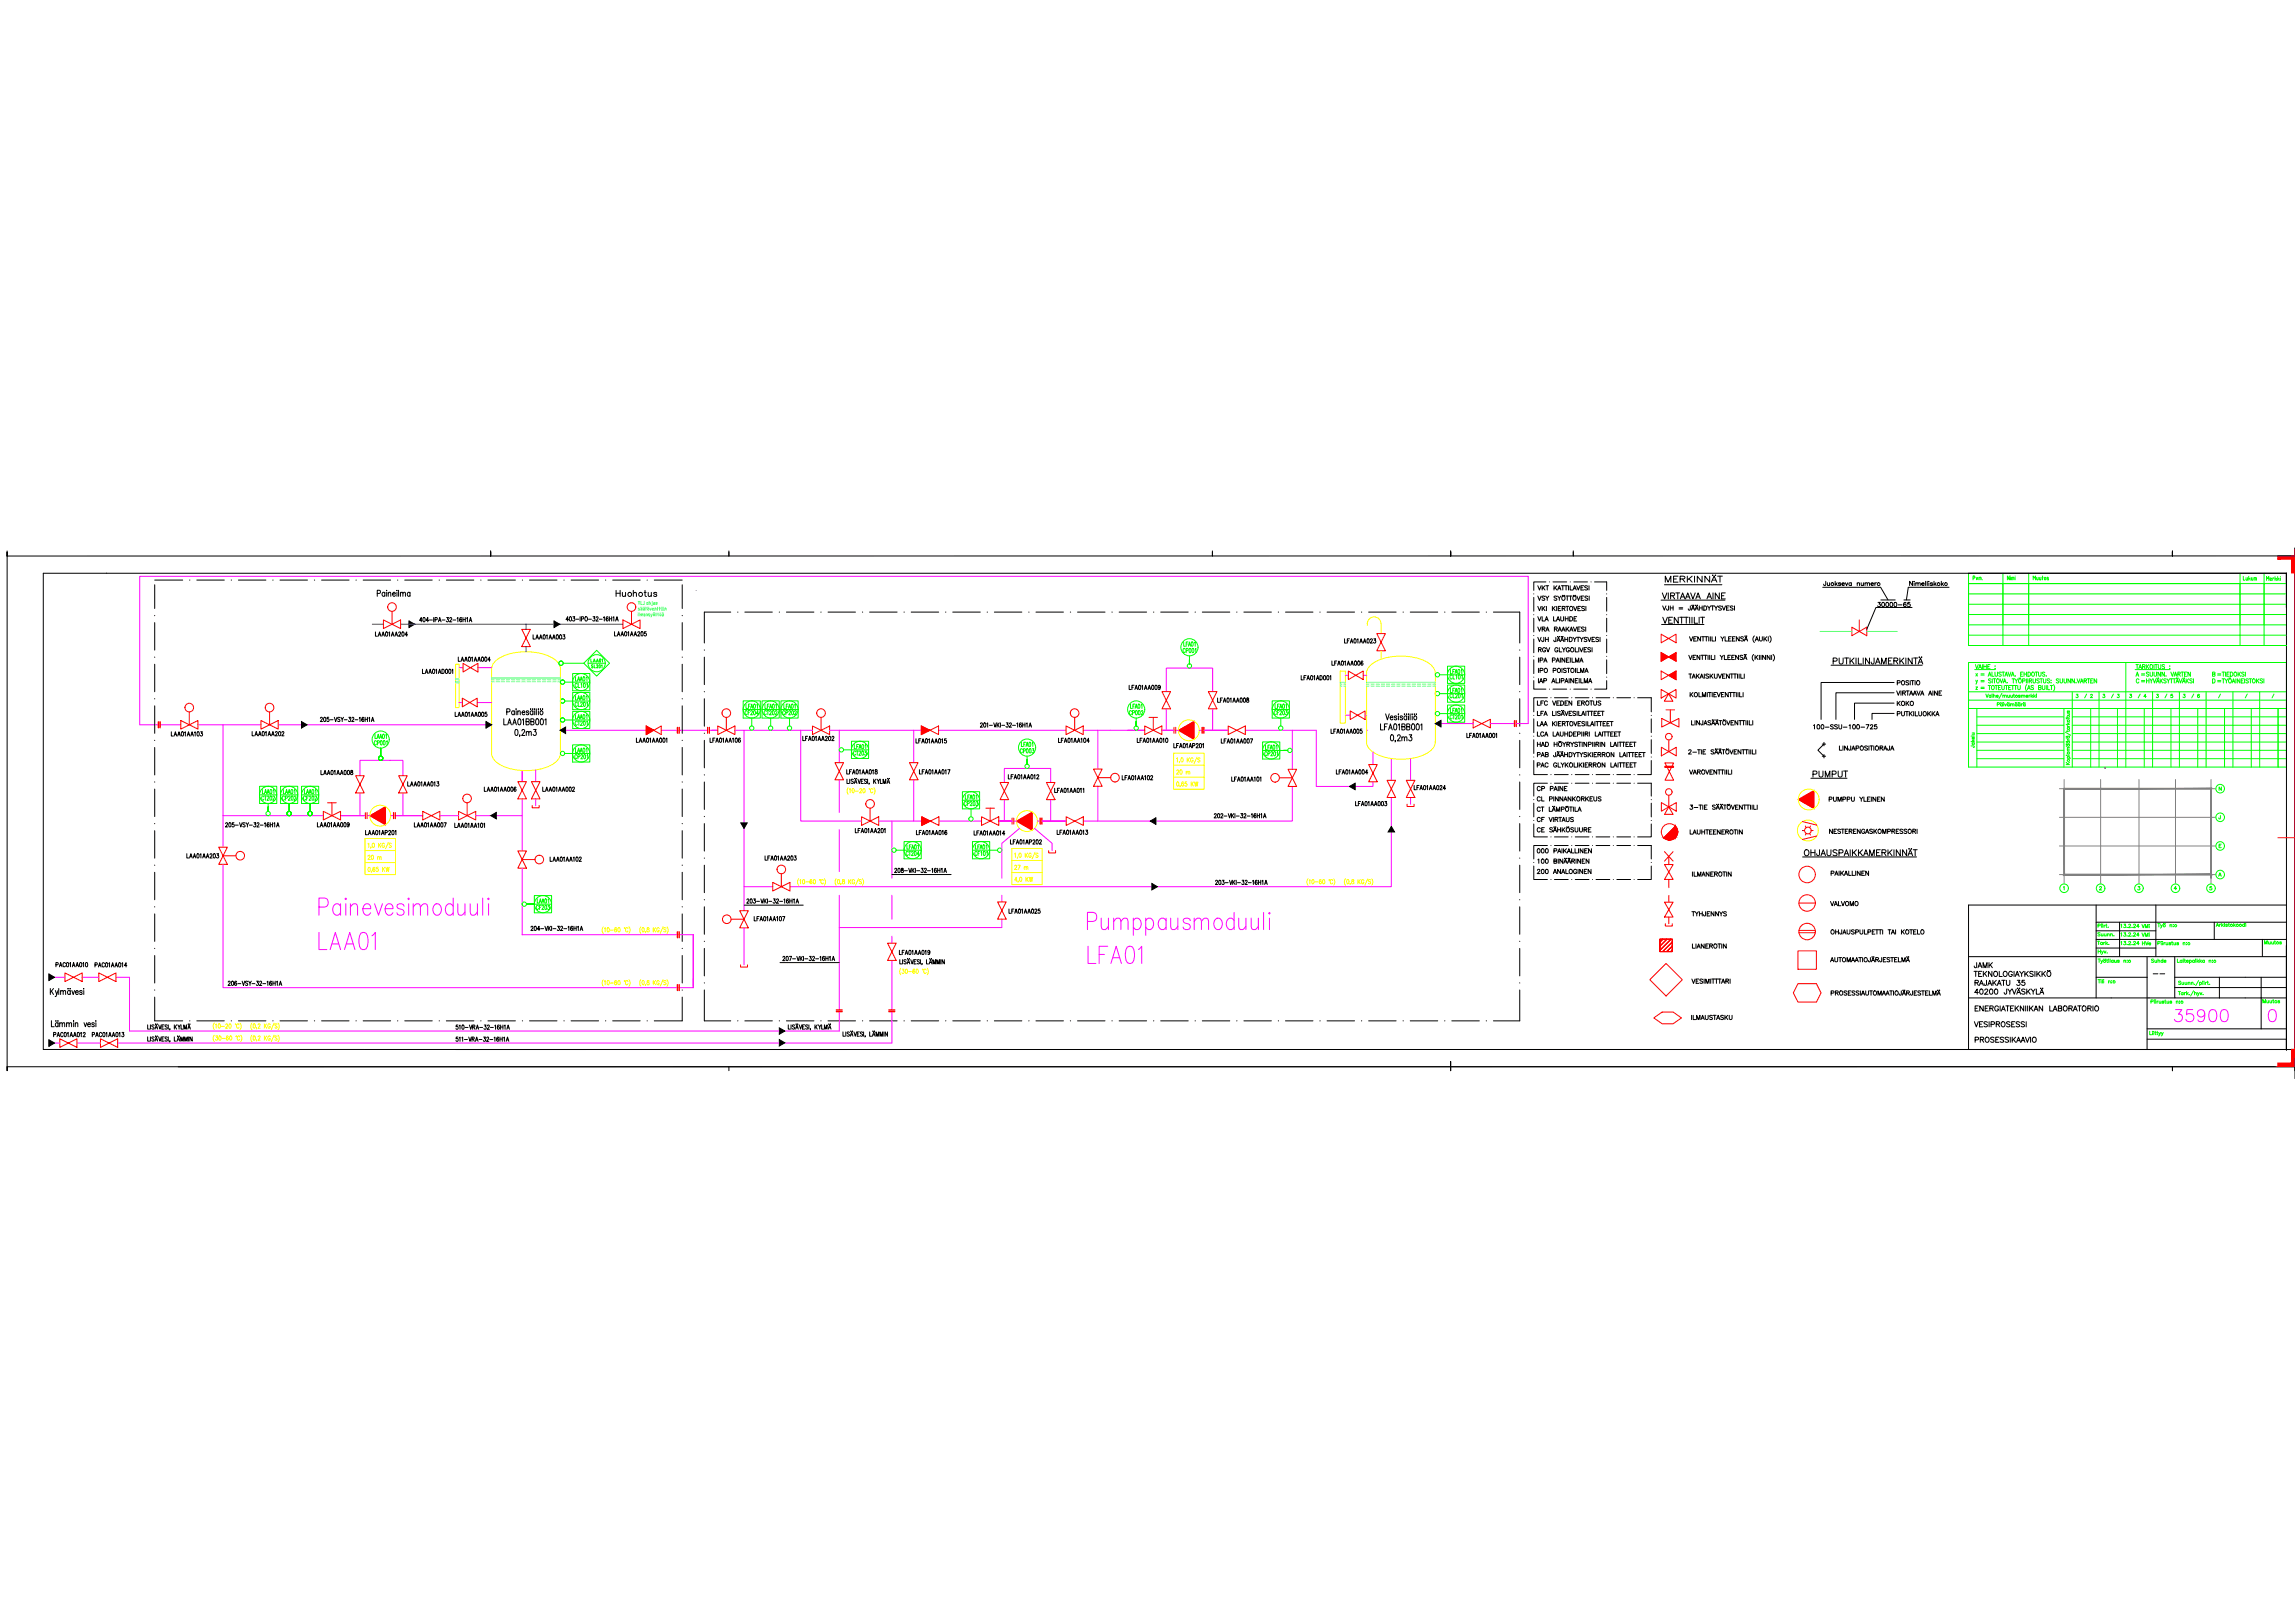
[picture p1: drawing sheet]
<svg xmlns="http://www.w3.org/2000/svg" width="1682mm" height="1189mm" viewBox="0 0 1682 1189" stroke-linecap="round" stroke-linejoin="round" font-family="sans-serif">
<defs><g id="words">
<text font-size="23.8" fill="#f0f" x="796" y="687">Pumppausmoduuli</text>
<g font-size="18.5" fill="#f0f">
<text x="233" y="672">Painevesimoduuli</text>
<text x="797" y="707">LFA01</text>
</g>
<text font-size="18.1" fill="#f0f" x="233" y="697">LAA01</text>
<text font-size="13.7" fill="#0f0" x="1593" y="750">35900</text>
<g font-size="9.3">
<text x="1220" y="428">MERKINNÄT</text>
<text x="376" y="541">0,2m3</text>
<text x="1018" y="545">0,2m3</text>
</g>
<text font-size="8.4" fill="#0ff" x="450" y="438">Huohotus</text>
<g font-size="8.4">
<text x="1446" y="716">TEKNOLOGIAYKSIKKÖ</text>
<text x="1446" y="730">40200 JYVÄSKYLÄ</text>
</g>
<text font-size="7.9" x="37" y="753">Lämmin vesi</text>
<g font-size="7.5">
<text x="1126" y="441">VSY SYÖTTÖVESI</text>
<text x="1126" y="471">VJH JÄÄHDYTYSVESI</text>
<text x="1126" y="556">PAB JÄÄHDYTYSKIERRON LAITTEET</text>
<text x="1126" y="611">CE SÄHKÖSUURE</text>
<text x="1126" y="634">100 BINÄÄRINEN</text>
<text x="1341" y="706">AUTOMAATIOJÄRJESTELMÄ</text>
<text x="1446" y="710">JAMK</text>
<text x="1447" y="723">RAJAKATU 35</text>
<text x="1341" y="730">PROSESSIAUTOMAATIOJÄRJESTELMÄ</text>
<text x="1447" y="742">ENERGIATEKNIIKAN LABORATORIO</text>
<text x="1446" y="754">VESIPROSESSI</text>
<text x="1447" y="765">PROSESSIKAAVIO</text>
</g>
<g font-size="7.1">
<text x="1218" y="448">VJH = JÄÄHDYTYSVESI</text>
<text x="1126" y="595">CT LÄMPÖTILA</text>
</g>
<text font-size="7.1" fill="#ff0" x="743" y="647">4,0 KW</text>
<g font-size="6.6">
<text x="1336" y="430">Juokseva numero</text>
<text x="1399" y="430">Nimelliskoko</text>
<text x="1126" y="434">VKT KATTILAVESI</text>
<text x="1375" y="446">30000-65</text>
<text x="307" y="457">404-IPA-32-16H1A</text>
<text x="414" y="456">403-IPO-32-16H1A</text>
<text x="1126" y="456">VLA LAUHDE</text>
<text x="449" y="467">LAA01AA205</text>
<text x="1126" y="464">VRA RAAKAVESI</text>
<text x="985" y="472">LFA01AA023</text>
<text x="1127" y="479">RGV GLYGOLIVESI</text>
<text x="335" y="486">LAA01AA004</text>
<text x="975" y="489">LFA01AA006</text>
<text x="1127" y="486">IPA PAINEILMA</text>
<text x="309" y="495">LAA01AD001</text>
<text x="1127" y="494">IPO POISTOILMA</text>
<text x="1127" y="501">IAP ALIPAINEILMA</text>
<text x="1237" y="498">TAKAISKUVENTTIILI</text>
<text x="1390" y="503">POSITIO</text>
<text x="827" y="506">LFA01AA009</text>
<text x="891" y="516">LFA01AA008</text>
<text x="1238" y="512">KOLMITIEVENTTIILI</text>
<text x="1389" y="510">VIRTAAVA AINE</text>
<text x="1126" y="518">LFC VEDEN EROTUS</text>
<text x="333" y="526">LAA01AA005</text>
<text x="1390" y="526">PUTKILUOKKA</text>
<text x="234" y="530">205-VSY-32-16H1A</text>
<text x="718" y="534">201-VKI-32-16H1A</text>
<text x="1126" y="533">LAA KIERTOVESILAITTEET</text>
<text x="975" y="538">LFA01AA005</text>
<text x="1328" y="535">100-SSU-100-725</text>
<text x="125" y="540">LAA01AA103</text>
<text x="184" y="540">LAA01AA202</text>
<text x="466" y="545">LAA01AA001</text>
<text x="520" y="545">LFA01AA106</text>
<text x="587" y="544">LFA01AA202</text>
<text x="670" y="545">LFA01AA015</text>
<text x="775" y="545">LFA01AA104</text>
<text x="833" y="545">LFA01AA010</text>
<text x="894" y="546">LFA01AA007</text>
<text x="1074" y="542">LFA01AA001</text>
<text x="1126" y="540">LCA LAUHDEPIIRI LAITTEET</text>
<text x="859" y="549">LFA01AP201</text>
<text x="1347" y="551">LINJAPOSITIORAJA</text>
<text x="1126" y="563">PAC GLYKOLIKIERRON LAITTEET</text>
<text x="234" y="569">LAA01AA008</text>
<text x="620" y="568">LFA01AA018</text>
<text x="673" y="568">LFA01AA017</text>
<text x="979" y="568">LFA01AA004</text>
<text x="1238" y="568">VAROVENTTIILI</text>
<text x="738" y="572">LFA01AA012</text>
<text x="822" y="573">LFA01AA102</text>
<text x="298" y="577">LAA01AA013</text>
<text x="354" y="581">LAA01AA006</text>
<text x="397" y="581">LAA01AA002</text>
<text x="1035" y="580">LFA01AA024</text>
<text x="1126" y="580">CP PAINE</text>
<text x="993" y="592">LFA01AA003</text>
<text x="1126" y="588">CL PINNANKORKEUS</text>
<text x="1340" y="588">PUMPPU YLEINEN</text>
<text x="889" y="600">202-VKI-32-16H1A</text>
<text x="1126" y="603">CF VIRTAUS</text>
<text x="164" y="607">205-VSY-32-16H1A</text>
<text x="232" y="607">LAA01AA009</text>
<text x="303" y="607">LAA01AA007</text>
<text x="332" y="607">LAA01AA101</text>
<text x="626" y="611">LFA01AA201</text>
<text x="1340" y="612">NESTERENGASKOMPRESSORI</text>
<text x="267" y="613">LAA01AP201</text>
<text x="671" y="613">LFA01AA016</text>
<text x="713" y="613">LFA01AA014</text>
<text x="774" y="612">LFA01AA013</text>
<text x="740" y="619">LFA01AP202</text>
<text x="136" y="630">LAA01AA203</text>
<text x="1126" y="626">000 PAIKALLINEN</text>
<text x="402" y="632">LAA01AA102</text>
<text x="560" y="631">LFA01AA203</text>
<text x="655" y="640">208-VKI-32-16H1A</text>
<text x="1240" y="643">ILMANEROTIN</text>
<text x="1341" y="642">PAIKALLINEN</text>
<text x="890" y="649">203-VKI-32-16H1A</text>
<text x="546" y="663">203-VKI-32-16H1A</text>
<text x="1341" y="665">VALVOMO</text>
<text x="739" y="670">LFA01AA025</text>
<text x="552" y="676">LFA01AA107</text>
<text x="388" y="683">204-VKI-32-16H1A</text>
<text x="1341" y="685">OHJAUSPULPETTI TAI KOTELO</text>
<text x="1240" y="696">LIANEROTIN</text>
<text x="658" y="701">LFA01AA019</text>
<text x="573" y="705">207-VKI-32-16H1A</text>
<text x="40" y="709">PAC01AA010</text>
<text x="69" y="709">PAC01AA014</text>
<text x="166" y="723">206-VSY-32-16H1A</text>
<text x="1239" y="721">VESIMITTTARI</text>
<text x="1239" y="748">ILMAUSTASKU</text>
<text x="333" y="755">510-VRA-32-16H1A</text>
<text x="38" y="761">PAC01AA012</text>
<text x="67" y="761">PAC01AA013</text>
<text x="333" y="764">511-VRA-32-16H1A</text>
</g>
<g font-size="6.6" fill="#0f0">
<text x="1456" y="497">ALUSTAVA. EHDOTUS.</text>
<text x="1572" y="497">SUUNN. VARTEN</text>
<text x="1628" y="497">TIEDOKSI</text>
<text x="545" y="525">CF204</text>
<text x="573" y="525">CP202</text>
<text x="827" y="525">CP002</text>
<text x="747" y="553">CP003</text>
<text x="206" y="587">CP202</text>
<text x="222" y="587">CF202</text>
<text x="706" y="591">CP203</text>
</g>
<g font-size="6.6" fill="#ff0">
<text x="861" y="568">20 m</text>
<text x="269" y="631">20 m</text>
<text x="743" y="638">27 m</text>
</g>
<g font-size="6.2" fill="#0f0">
<text x="1445" y="426">Pvm.</text>
<text x="1643" y="426">Lukum</text>
</g>
<g font-size="6.2">
<text x="1126" y="448">VKI KIERTOVESI</text>
<text x="274" y="467">LAA01AA204</text>
<text x="390" y="469">LAA01AA003</text>
<text x="1390" y="518">KOKO</text>
<text x="1238" y="612">LAUHTEENEROTIN</text>
<text x="1126" y="641">200 ANALOGINEN</text>
<text x="1239" y="672">TYHJENNYS</text>
</g>
<g font-size="5.7" fill="#0f0">
<text x="1463" y="518">Päivämäärä</text>
<text x="1448" y="549" transform="rotate(-90 1448 549)">Jakelu</text>
<text x="1569" y="681">VMi</text>
<text x="1537" y="687">Suunn.</text>
<text x="1569" y="687">VMi</text>
<text x="1536" y="693">Tark.</text>
<text x="1554" y="693">13.2.24</text>
<text x="1569" y="694">HVe</text>
<text x="1659" y="693">Muutos</text>
<text x="1576" y="706">Suhde</text>
<text x="1658" y="736">Muutos</text>
</g>
<g font-size="3.5" fill="#0f0">
<text x="1451" y="496">=</text>
<text x="1569" y="496">=</text>
<text x="1625" y="496">=</text>
<text x="1451" y="501">=</text>
<text x="1569" y="501">=</text>
<text x="1625" y="501">=</text>
<text x="1451" y="506">=</text>
</g>
<text font-size="2.6" x="1577" y="715">--</text>
</g></defs>
<!-- layer: KBU_LOMAKE -->
<g fill="none" stroke="#000" stroke-width=".73">
<path d="M5 404v3v-3M5 404v3M360 404v3M534 404v3M889 404v3M1063 404v3M1153 403v4M1592 404v3M1682 402h.1M1063 778v3v-3M1682 776v14M5 781v3v-3"/>
<path d="M534 781v3M1063 781v3M1592 781v3"/>
</g>
<!-- layer: KBU_TEKSTIT_35 -->
<g fill="none" stroke="#000" stroke-width=".73">
<path d="M1217 440h47M1218 434l2 5 2-5M1220 428h42M1223 434v5M1224 436h3v-1l-3-1v5M1226 436l1 3M1228 434h3M1230 434v5M1232 439l1-5 2 5M1232 437h2M1235 439l2-5 2 5M1236 437h2"/>
<path d="M1239 434l2 5 1-5M1243 439l2-5 1 5M1244 437h2M1251 439l2-5 1 5M1252 437h2M1255 434v5M1260 434v5l-3-5v5M1262 436h1M1265 434h-3v5h3M1336 430h42l6 9M1429 430h-30l-2 9M1218 457h31"/>
<path d="M1219 452l1 5 2-5M1223 454h2M1226 452h-3v5h3M1230 452v5l-3-5v5M1231 452h3M1233 452v5M1234 452h3M1236 452v5M1238 452v5M1240 452v5M1242 452v5h2M1245 452v5"/>
<path d="M1246 452h3M1248 452v5M1401 445h-26l-7 16M1238 480l1 3 1-3M1238 466l1 4 2-4M1241 468h2M1243 480h-2v3h2M1243 466h-2v4h2M1246 480v3l-2-3v3M1246 466v4l-2-4v4M1247 480h2M1247 466h2"/>
<path d="M1248 480v3M1248 466v4M1249 480h2M1250 466h2M1250 480v3M1251 466v4M1252 480v3M1252 466v4M1253 480v3M1254 466v4M1254 480v3h2M1255 466v4h2"/>
<path d="M1257 480v3M1257 466v4M1261 480l1 1v2M1261 466l1 2v2M1263 480l-1 1M1264 466l-2 2M1264 480v3h2M1264 466v4h2M1267 468h1M1268 480h-2v3h2M1269 466h-2v4h2M1270 468h1"/>
<path d="M1271 480h-2v3h2M1272 466h-2v4h2M1274 480v3l-2-3v3M1275 466v4l-2-4v4M1278 467l-1-1-1 1 2 2-1 1-1-1M1278 470l2-4 1 4M1278 480h.1M1279 469h1M1279 466h.1M1280 480h.1M1280 466h.1M1285 479a3 3 0 0 0 0 5"/>
<path d="M1286 466a3 3 0 0 0 0 5M1286 480v3M1286 470l2-4 1 4M1287 469h1M1288 480l-2 2M1289 480v3M1290 466v3v1l2-1v-3M1291 480v3M1293 466v4M1294 468l1 2M1294 480v3l-2-3v3M1295 466l-2 3"/>
<path d="M1296 466v4M1297 466a3 3 0 0 1 0 5M1297 480v3l-2-3v3M1298 480v3M1300 479a3 3 0 0 1 0 5M1241 481h1M1266 481h2M1269 481h1M1277 480h-2l1 1 1 1v1h-2M1278 483l1-3 1 3M1278 482h2M1287 481l1 2"/>
<path d="M1342 487h67M1344 484h2v-2h-2v4M1348 482v3l1 1h2v-4M1352 482h3M1353 482v4M1356 482v4M1357 484l2 2M1359 482l-3 3M1360 482v4M1362 482v4h3M1366 482v4M1370 482v4l-3-4v4"/>
<path d="M1374 482l-1 4h-1l-1-1M1375 486l1-4 2 4M1375 485h2M1379 486v-4l2 4 1-4v4M1384 484h2M1387 482h-3v4h3M1388 484h3v-2h-3v4M1388 500h-53v27M1390 484l1 2M1392 482v4M1394 484l1 2M1395 482l-3 3"/>
<path d="M1397 482v4M1401 482v4l-2-4v4M1403 482h2M1404 482v4M1406 486l2-4 1 4M1406 485h3M1406 481h.1M1408 481h.1M1388 515h-29v12M1388 507h-42v20M1127 521v3h2M1129 522h2"/>
<path d="M1131 521h-2v3M1132 524l1-3 1 3M1132 523h2M1138 521v3h2M1140 521v3M1144 521h-1h-2l3 2-1 1h-2M1144 524l1-3 2 3M1145 523h1M1145 521h.1M1146 521h.1M1147 521l1 3 1-3M1150 522h1"/>
<path d="M1152 521h-2v3h2M1155 521h-1h-1l2 3h-1h-1M1156 521v3M1157 521v3h2M1159 524l1-3 2 3M1160 523h1M1162 521v3M1163 521h2M1164 521v3M1165 521h3M1167 521v3M1168 522h2"/>
<path d="M1170 521h-2v3h2M1171 522h1M1173 521h-2v3h2M1174 521h2M1175 521v3M1240 528v3h2M1242 528v3M1246 528v3l-2-3v3M1248 528v3h-1v-1M1249 531l1-3 1 3M1249 530h2M1254 528h-1h-1l2 2-1 1h-1"/>
<path d="M1254 531l2-3 1 3M1255 530h1M1255 527h.1M1256 527h.1M1257 531l1-3 2 3M1258 530h1M1258 527h.1M1259 527h.1M1260 528h2M1261 528v3M1263 527h.1M1264 527h.1"/>
<path d="M1266 528l1 3 1-3M1269 529h1M1271 528h-2v3h2M1274 528v3l-2-3v3M1274 528h3M1275 528v3M1277 528h2M1278 528v3M1280 528v3M1281 528v3M1282 528v3h2M1285 528v3"/>
<path d="M1388 523h-16v4M1127 544v3M1127 545h2M1129 544v3M1130 547l1-3 1 3M1130 546h2M1133 544h1a1.7 1.7 0 0 1 1 1 1.7 1.7 0 0 1-1 2h-1zM1139 545h2M1139 544v3M1141 544v3M1143 543h.1M1144 543h.1"/>
<path d="M1145 544l1 1v2M1148 544l-2 1M1148 545h2v-1h-2v3M1149 545l1 2M1151 544l1 1v2M1153 544l-1 1M1156 544h-1h-1l2 2-1 1-1-1M1157 544h2M1158 544v3M1160 544v3M1163 544v3l-2-3v3M1164 545h2v-1h-2v3"/>
<path d="M1167 544v3M1168 544v3M1170 545h1l1-1h-2v3M1171 545l1 2M1173 544v3M1176 544v3l-2-3v3M1180 544v3h2M1183 547l1-3 1 3M1183 546h2M1186 544v3M1186 544h3M1188 544v3"/>
<path d="M1189 544h2M1190 544v3M1192 545h1M1194 544h-2v3h2M1195 545h1M1197 544h-2v3h2M1197 544h2M1198 544v3M1238 550l1-1v1l-1 2h2M1241 551h2M1244 549h2M1245 549v3"/>
<path d="M1247 549v3M1248 551h1M1250 549h-2v3h2M1256 550l-1-1-1 1 2 1-1 1h-1M1257 552l1-3 1 3M1257 551h2M1257 549h.1M1258 549h.1M1259 552l2-3 1 3M1260 551h1M1260 549h.1M1261 549h.1"/>
<path d="M1262 549h2M1263 549v3M1265 549h.1M1266 549h.1M1268 549l1 3 1-3M1271 551h1M1273 549h-2v3h2M1276 549v3l-2-3v3M1277 549h2M1278 549v3M1279 549h2M1280 549v3"/>
<path d="M1282 549v3M1283 549v3M1284 549v3h2M1287 549v3M1336 554h2M1336 545h2M1337 545l-5 5 5 4M1337 544v2M1337 553v2M1327 570h27M1329 567h2v-2h-2v4M1333 565v3l1 1h2v-4"/>
<path d="M1338 569v-4l1 4 2-4v4M1343 567h2l1-2h-3v4M1347 565v3l2 1h1v-4M1351 565h3M1353 565v4M1239 590h2l-1 1a1 1 0 0 1 0 2 1 1 0 0 1-1-1M1242 591h2M1245 590h2M1246 590v3M1248 590v3M1249 591h1M1251 590h-2v3h2"/>
<path d="M1257 590h-1h-1l2 2-1 1-1-1M1258 593l1-3 1 3M1258 592h2M1258 589h.1M1259 589h.1M1260 593l2-3 1 3M1261 592h1M1261 589h.1M1262 589h.1M1263 590h2M1264 590v3M1266 589h.1"/>
<path d="M1268 589h.1M1269 590l1 3 1-3M1272 591h1M1274 590h-2v3h2M1277 590v3l-2-3v3M1278 590h2M1279 590v3M1280 590h2M1281 590v3M1283 590v3M1284 590v3M1285 590v3h2"/>
<path d="M1288 590v3M1321 628h84M1323 623a1.9 1.9 0 0 1 3 2 1.9 1.9 0 0 1-3 1l-1-1zM1327 622v5M1327 625h3M1330 622v5M1334 622l-1 4-1 1-1-2M1335 627l1-5 2 5M1335 625h2M1339 622v4l1 1 2-1v-4M1346 623l-1-1-2 1 1 1 2 2-1 1-2-1M1348 625h2l1-2-3-1v5"/>
<path d="M1352 627l1-5 2 5M1352 625h2M1356 622v5M1358 622v5M1359 624l2 3M1361 622l-3 3M1362 622v5M1363 624l2 3M1365 622l-3 3M1366 627l2-5 1 5M1367 625h2M1370 627v-5l2 5 2-5v5"/>
<path d="M1375 625h2M1378 622h-3v5h3M1379 625l3-1v-1l-3-1v5M1381 625l1 2M1384 622v5M1385 624l2 3M1387 622l-3 3M1388 622v5M1393 622v5l-3-5v5M1397 622v5l-3-5v5M1398 627l2-5 2 5M1399 625h2"/>
<path d="M1399 622h.1M1401 622h.1M1402 622h3M1404 622v5M1443 663h233"/>
<circle cx="1264" cy="529" r="1.4"/>
<circle cx="1143" cy="545" r="1.5"/>
<circle cx="1266" cy="551" r="1.4"/>
<circle cx="1267" cy="591" r="1.4"/>
</g>
<!-- layer: KBU_LAITTEET -->
<g fill="none" stroke="#f00" stroke-width=".73">
<path d="M287 448v9M463 448v9M1357 459l11 7v-7l-11 7zM1363 454v9M1217 478v6l11-6v6zM1217 465l11 6v-6l-11 6zM339 486l11 6v-6l-11 6zM988 492l11 6v-6l-11 6zM1217 492v6l11-6v6zM339 511l11 7v-7l-11 7zM1217 505v6l11-6v6zM1221 520h6"/>
<path d="M1223 508l3 6h-6zM1224 520v9M139 521v10M198 521v10M474 532l11 6v-6l-11 6M532 525v10M602 525v10M788 525v10M842 525h6M845 525v10M990 521l10 6v-6l-10 6zM1218 547l11 7v-7l-11 7z"/>
<path d="M1220 559l7 12h-7l7-12zM1223 542v9M805 570h9M938 570h9M1220 562h7M1220 561h7M240 588h6M243 588v9M342 588v9M390 590v2h5v-2M638 592v9M723 592h6"/>
<path d="M726 592v9M1031 589v2h5v-2M1218 588l11 6v-6l-11 6zM1223 591l3 6h-6zM1223 583v8M1228 605l-9 9M163 627h10M383 630h9M769 623v2h5v-2M1220 633h6l-6 11h6zM1220 624l6 7M1223 627v6"/>
<path d="M1226 624l-6 7M573 640v10M1223 644v6M1223 656v5M536 673h9M1220 661l6 11h-6l6-11zM1221 677v1h5v-1M1223 672v5M1318 661h13M1217 688h9v9h-9zM1219 688l-2 2M1222 688l-5 5"/>
<path d="M1225 688l-8 8M1226 690l-7 7M1226 693l-4 4M1226 696l-1 1M1318 697h13v13h-13zM1319 683h11M1319 682h11M543 707v1h5v-1M1221 706l12 12-12 12-12-12zM1318 721h13l4 6-4 7h-13l-4-7zM1212 746l6-5h8l6 5-6 4h-8z"/>
<circle cx="287" cy="445" r="3"/>
<circle cx="463" cy="445" r="3"/>
<circle cx="139" cy="518" r="3"/>
<circle cx="198" cy="518" r="3"/>
<circle cx="532" cy="522" r="3"/>
<circle cx="602" cy="522" r="3"/>
<circle cx="788" cy="522" r="3"/>
<circle cx="1223" cy="540" r="2.4"/>
<circle cx="817" cy="570" r="3"/>
<circle cx="935" cy="570" r="3"/>
<circle cx="342" cy="585" r="3"/>
<circle cx="638" cy="589" r="3"/>
<circle cx="1223" cy="580" r="2.4"/>
<circle cx="1224" cy="609" r="6"/>
<circle cx="176" cy="627" r="3"/>
<circle cx="395" cy="630" r="3"/>
<circle cx="573" cy="637" r="3"/>
<circle cx="1324" cy="641" r="6"/>
<circle cx="533" cy="673" r="3"/>
<circle cx="1324" cy="661" r="6"/>
<circle cx="1324" cy="682" r="6"/>
</g>
<g fill="#f00" stroke="#f00" stroke-width=".73">
<path d="M1224 615l4-1-2 1z"/>
<path d="M1217 478l6 3-6 3z"/>
<path d="M1223 495l5-3v6z"/>
<path d="M1223 481l5-3v6z"/>
<path d="M474 532l5 3h-5z"/>
<path d="M474 535h5z"/>
<path d="M1228 605v9h-9zM1219 614l5 1 4-1zM1219 614l5 1h-3z"/>
<path d="M1228 605l2 4-1-2zM1228 605l2 4-2 5zM1230 609l-2 5 1-2z"/>
<path d="M474 535h5zM474 535h5l-5 3z"/>
</g>
<g fill="none" stroke="#0ff" stroke-width=".73">
<path d="M1334 463h23M1368 463h23M360 498h2M360 499h2M364 498h2M364 499h2M367 498h3M367 499h3M371 498h3M371 499h3M375 498h2M375 499h2"/>
<path d="M379 498h2M379 499h2M382 498h3M382 499h3M386 498h3M386 499h3M390 498h2M390 499h2M394 498h2M394 499h2M398 498h2M398 499h2"/>
<path d="M401 498h3M401 499h3M405 498h3M405 499h3M409 498h2M409 499h2M982 501h2M982 503h2M985 501h1M985 503h1M1002 501h1M1002 503h1"/>
<path d="M1005 501h2M1005 503h2M1009 501h2M1009 503h2M1012 501h3M1012 503h3M1016 501h3M1016 503h3M1020 501h2M1020 503h2M1024 501h2M1024 503h2"/>
<path d="M1027 501h3M1027 503h3M1031 501h3M1031 503h3M1035 501h2M1035 503h2M1039 501h2M1039 503h2M1043 501h2M1043 503h2M1046 501h3M1046 503h3"/>
<path d="M1050 501h2M1050 503h2"/>
</g>
<!-- layer: 0 -->
<path d="M1682 402v373M1682 407h-1677v374h1677M1682 769h-1650v-349h1644v349" fill="none" stroke="#000" stroke-width=".73"/>
<!-- layer: KBU_TEKSIT-35 -->
<g fill="none" stroke="#0f0" stroke-width=".73">
<path d="M1443 420v53h199M1468 420v53M1487 420v53M1642 420v53M1659 420v53M1443 435h233M1468 427h-25h25M1473 422v3l-2-3v3M1474 422h.1M1474 423v2M1474 425v-2h2v2M1475 423v2"/>
<path d="M1477 422h.1M1477 423v2M1487 427h-19h19M1490 425v-3l1 2 1-2v3M1493 423v2h1v-2M1495 423v2h1v-2M1497 423h1M1497 422v3M1498 423h1M1498 424l1 1v-1M1500 424h.1M1500 425h1"/>
<path d="M1501 424v1M1501 423l-1 1M1642 427h-155h155M1642 427h34M1661 425v-3l1 2 1-2v3M1664 425h1M1664 424a.7 .7 0 0 1 1-1 .6 .6 0 0 1 0 1h-1M1664 424v1M1667 424l-1-1v2M1667 422v3M1668 424l1 1M1669 424h-2"/>
<path d="M1669 422v3M1670 424v1M1670 424h-1M1671 422v1M1671 423v2M1443 450h233M1443 443h233M1443 458h233M1443 465h233M1642 473h34M1443 485h233v77h-233zM1447 490h16"/>
<path d="M1448 487l1 3 1-3M1448 498l1 2M1448 493l1 2M1449 498l-1 3M1449 493l-1 2M1450 490l1-3 1 3M1451 489h1M1453 487v3M1454 487v3M1454 488h2M1456 487v3M1457 488h1"/>
<path d="M1459 487h-2v3M1459 498v-1l-2 1 2 1v1h-2M1460 497v3M1462 497v3M1462 488h.1M1463 498l1-1a1.5 1.5 0 0 1 1 2 1.5 1.5 0 0 1-1 1l-1-1zM1466 497l1 3 1-3M1469 499h1M1476 497v3M1477 497l1 2v1M1480 497a1.5 1.5 0 0 1 2 2 1.5 1.5 0 0 1-2 1l-1-1zM1482 499h2v-1l-2-1v3"/>
<path d="M1485 497v3M1486 497v3M1487 499h2v-1l-2-1v3M1488 499l1 1M1490 497v2l1 1h1v-3M1495 498l-1-1-1 1 2 1-1 1h-1M1496 497v3M1498 497v2v1h1v-3M1502 498v-1l-2 1 2 1v1h-2M1503 498h.1M1509 498l-1-1-1 1 2 1-1 1h-1M1510 497v2l1 1h1v-3"/>
<path d="M1513 497v2l1 1 1-3M1517 497v3l-1-3v3M1520 497v3l-1-3v3M1522 497l1 3 1-3M1525 499h1M1527 499h2v-1l-2-1v3M1528 499l1 1M1530 497h2M1531 497v3M1532 499h1M1534 497h-2v3h2M1537 497v3l-2-3v3"/>
<path d="M1558 485v77M1565 490h26M1565 495l1-3 2 3M1565 487h2M1566 494h1M1566 487v3M1568 490l1-3 1 3M1568 498a1.1 1.1 0 0 0-2-1 1 1 0 0 0 0 1v1a1 1 0 0 0 0 1 1 1 0 0 0 2 0M1568 489h1M1570 488h2v-1h-2v3M1571 488l1 2M1573 487v3"/>
<path d="M1574 488l1 2M1575 487l-2 2M1575 497v3M1576 497l1 2v1M1578 497l1 3 1-3M1579 487v3M1579 487h2M1580 487v3M1581 499h1M1582 487v2l1 1 1-1v-2M1583 497v3M1584 499l1 1"/>
<path d="M1585 497l-2 2M1586 487h-1l1 2v1l-1-1M1588 498l-1-1-1 1 2 1-1 1h-1M1588 497l1 2v1M1590 488h.1M1591 497v3M1594 497v3M1595 499h1M1597 497l1 3 1-3M1600 499h1M1602 497v3M1603 499l1 1"/>
<path d="M1604 497l-2 2M1607 498l-1-1-1 1 2 1-1 1h-1M1608 497v3M1622 494h1v-1l-1-1v3h1v-1M1622 497a1.6 1.6 0 0 1 1 2 1.6 1.6 0 0 1-1 1zM1631 497l1 2v1M1634 498v-1a1.4 1.4 0 0 1 2 2 1.4 1.4 0 0 1-2 1zM1636 499h2M1639 497v3M1642 497v3l-2-3v3M1644 497h-1v3h1M1645 497v3"/>
<path d="M1648 498l-1-1-1 1 2 1-1 1h-1M1648 497h2M1649 497v3M1651 497a1.4 1.4 0 0 1 2 2 1.3 1.3 0 0 1-2 1v-2zM1654 497v3M1654 499l2 1M1656 497l-2 2M1658 498v-1l-2 1 2 1v1h-2M1659 497v3M1443 513h233M1443 519h233M1443 507h233"/>
<path d="M1448 503h1l-1 2h1M1449 519v43M1455 508l1 3 1-3M1457 502h2M1458 502v3M1459 510a.8 .8 0 0 0-1-1 1 1 0 0 0 0 2 .8 .8 0 0 0 1 0M1459 509v2M1460 509h.1M1460 509v2M1461 510l1-1v2M1461 508v3M1462 502h2"/>
<path d="M1463 502v3M1463 510h2a.8 .8 0 0 0-1-1 .8 .8 0 0 0-1 1 .8 .8 0 0 0 1 1h1M1465 504h1M1466 502h-1v3h1M1467 502v2l1 1h1v-3M1467 508l-2 4M1468 510l1-1v2M1468 509v2M1468 500l1-3 1 3M1469 510l1-1 1 2M1470 502h1M1471 502v3"/>
<path d="M1471 500h.1M1471 509l1 2 1-1M1472 504h1M1473 509v2M1474 509v2l1-1M1474 502h-2v3h2M1474 502h2M1475 509v2M1475 502v3M1476 509h.1M1476 508v2l1 1M1476 502h2"/>
<path d="M1477 502v3M1479 502v2l1 1 1-1v-2M1481 510l-2-1 2 2h-2M1481 510l2-1v2M1481 509v2M1483 510l1-1v2M1485 510h1a.7 .7 0 0 0 0-1 .7 .7 0 0 0-1 1v1h1M1485 502a4 4 0 0 0 0 4M1486 505l1-3 1 3M1486 504h2M1487 509v2M1488 509l-1 1"/>
<path d="M1489 508v3M1489 510l1 1M1490 509l-1 1M1490 503v-1l-1 1 1 1v1h-1M1491 508v3M1491 510l1 1M1492 509l-1 1M1492 509h.1M1493 509v2M1494 504l2-1-2-1v3h2v-1h-1M1497 502v2l1 1h1v-3M1500 502v3"/>
<path d="M1501 502v3h1M1503 502h1M1503 500h.1M1504 502v3M1505 502a4 4 0 0 1 0 4M1513 519v43M1519 507v55M1522 500h.1M1522 509h1h-1a1.1 1.1 0 0 1 1 2 1 1 0 0 1-2 0M1525 500l1-3 1 3M1529 508l-1 3M1532 509h1h1l-2 2h2"/>
<path d="M1532 519v43M1538 507v55M1541 509h2h-1a1.1 1.1 0 0 1 1 2 1 1 0 0 1-2 0M1549 508l-1 3M1552 509h1a1 1 0 0 1 0 2 .8 .8 0 0 1-1 0M1552 519v43M1561 509h1a1 1 0 0 1 0 2 .8 .8 0 0 1-1 0M1569 508l-2 3M1572 519v43M1573 510h-2l1-1v2M1578 507v55M1580 500l1-3 2 3"/>
<path d="M1581 509h1h-1a1.1 1.1 0 0 1 1 2 1 1 0 0 1-2 0M1588 508l-1 3M1591 519v43M1592 509h-1v1a.9 .9 0 0 1 1 0 .9 .9 0 0 1 0 1 .9 .9 0 0 1-1 0M1595 500l1-3 1 3M1597 507v55M1599 500l2-3 1 3M1600 509h1a1 1 0 0 1 0 2 .8 .8 0 0 1-1 0M1608 508l-2 3M1611 519v43M1612 509a1.1 1.1 0 0 0-1 1 1.1 1.1 0 0 0 1 1 .8 .8 0 0 0 0-1 .8 .8 0 0 0-1 0M1617 507v55"/>
<path d="M1627 508l-1 3M1630 519v43M1636 500l1-3 1 3M1637 507v55M1647 508l-1 3M1650 519v43M1656 507v55M1667 508l-2 3M1670 519v43M1449 537h64M1449 531h64M1449 525h64"/>
<path d="M1514 536l4 3M1514 540h.1M1514 527h.1M1514 531h3M1515 531l1 1M1515 539h2M1515 525v1M1515 535v1M1515 533h2M1515 532h2M1515 529l1 2M1515 523h2"/>
<path d="M1515 526h2M1516 539a.8 .8 0 0 0-1 1 1 1 0 0 0 2 0 .8 .8 0 0 0-1-1M1516 533a.8 .8 0 0 0-1 1 1 1 0 0 0 2 0 .8 .8 0 0 0-1-1M1516 521l-1 1 1-1v1M1516 523l1 1h-2M1517 535l-1 1h-2M1517 525h-1h-2M1517 529l-1 1M1519 537h157M1519 531h157M1519 525h157M1449 544h64"/>
<path d="M1449 550h64M1449 556h64M1514 553h.1M1514 547h.1M1514 545h.1M1514 544h.1M1514 543h.1M1514 541h.1M1514 558l2 2M1515 541l1 1M1515 555h3M1515 550h2"/>
<path d="M1515 545h2M1515 543h2M1515 542h2M1515 553h2M1516 555a.8 .8 0 0 1-1-1 1 1 0 0 1 2 0 .8 .8 0 0 1-1 1M1516 545a.8 .8 0 0 0-1 1 1 1 0 0 0 2 0 .8 .8 0 0 0-1-1M1516 543a.8 .8 0 0 0-1 1 1 1 0 0 0 2 0 .8 .8 0 0 0-1-1M1517 549h-2l1 1M1517 547l-2 1 1 1M1517 558l-2 1M1519 544h157M1519 550h157"/>
<path d="M1519 556h157M1514 560h3M1628 576v3l-2-3v3M1627 597v3h-1v-1M1626 620h1M1628 618h-2v3h2M1512 650l1-1v3M1539 650v-1l1 1-1 2h1M1567 649h1v1a1 1 0 0 1 0 2 .8 .8 0 0 1-1-1M1595 651h-2l2-2v3M1621 649h-1v1a.9 .9 0 0 1 1 0 1 1 0 0 1 0 2 .9 .9 0 0 1-1-1M1626 642l1-3 1 3"/>
<path d="M1626 641h2M1538 678h1v-1h-1v2M1540 677h.1M1540 678v1M1541 677h.1M1541 678v1M1542 678v1M1543 678h-1M1543 678h1M1544 677v2M1545 679h.1M1554 677h1v3"/>
<path d="M1557 677h1l-1 1a.8 .8 0 0 1 1 1 1 1 0 0 1-2 0M1559 679h.1M1560 678l1-1 1 1-2 2h2M1563 679h.1M1564 678l1-1v1l-1 2h1M1568 679h-2l1-2v3M1581 676h2M1582 676v3M1583 677l1 2 1-2M1584 679l-1 1M1586 677h.1M1587 677h.1"/>
<path d="M1590 678l2-1v2M1590 677v2M1593 677h.1M1593 679h.1M1624 679l1-3 1 3M1625 678h1M1627 677v2M1628 677l-1 1M1628 676v3M1629 678l1 1M1630 677l-2 1M1630 676h.1"/>
<path d="M1630 677v2M1633 677h-2l2 1h-2M1633 677h1M1633 676v2l1 1M1637 676v3M1638 678v1M1638 677l-1 1M1645 677a.8 .8 0 0 0-1 0 .8 .8 0 0 0 0 1 .8 .8 0 0 0 1 0M1645 676v3M1646 676h.1M1646 677v2M1538 696v2"/>
<path d="M1538 697h1M1539 696v2M1540 697l1 1 1-1M1541 698l-1 1M1542 697l1 1 1-1M1544 698h.1M1554 684l1-1v3M1557 683h1l-1 1a1.1 1.1 0 0 1 1 2 1.1 1.1 0 0 1-2-1M1559 686h.1M1560 684l1-1 1 1-2 2h2M1563 686h.1M1564 684v-1l1 1-1 2h1"/>
<path d="M1568 685h-2l1-2v3M1582 691h1v-1h-1v2M1584 690h.1M1584 691v1M1585 690h.1M1585 691v1M1586 690v2M1587 690l-1 1M1588 690v2h1M1589 690v2M1591 691h-1l1 1h-1M1592 690h.1"/>
<path d="M1592 690v2h1M1593 690v2h2M1595 690v2M1597 691h-1l1 1h-2M1600 691h1v1M1600 690v2M1603 690h.1M1603 692h.1M1538 702h1M1538 718h1M1538 702v3M1538 718v2"/>
<path d="M1540 703v2l1-2M1540 718h.1M1540 719v1M1540 705v1M1541 718v2M1542 718h.1M1542 719v1M1542 703h.1M1543 703h.1M1544 703h1M1544 702v3h1M1545 719h2v1"/>
<path d="M1545 718v2M1545 703h.1M1546 703v2M1547 702v3M1548 718h.1M1548 720h.1M1549 704a.8 .8 0 0 0-1 0 .8 .8 0 0 0 0 1 .8 .8 0 0 0 1 0M1549 703v2M1550 703v2h1M1551 703v2M1553 704l-1-1 1 2h-1M1557 704l1-1v2"/>
<path d="M1557 703v2M1559 703h.1M1559 705h.1M1596 702v3h1M1598 719h-1l1 1v1h-1M1599 704a.8 .8 0 0 0-1 0 .8 .8 0 0 0 0 1 .8 .8 0 0 0 1 0M1599 720v1h2M1599 703v2M1600 703h.1M1600 703v2M1601 720v1M1601 703h1"/>
<path d="M1601 702v3h1M1601 720l1 1h1M1602 704h2a.8 .8 0 0 0-1-1 1 1 0 0 0 0 2h1M1603 720v1M1604 720h1v1M1604 720v1M1605 704a.8 .8 0 0 1 1 0 .8 .8 0 0 1 0 1 .8 .8 0 0 1-1 0M1605 703v3M1606 720h1v1M1606 720v1M1608 704a.8 .8 0 0 0-1 0 .8 .8 0 0 0 0 1 .8 .8 0 0 0 1 0M1608 703v2"/>
<path d="M1609 703h.1M1609 703v2M1610 702v3M1611 704l1 1M1611 703l-1 2M1611 718l-2 4M1612 720a.8 .8 0 0 1 1 0 .8 .8 0 0 1 0 1 .8 .8 0 0 1-1 0M1612 720v2M1612 702v3M1613 704l1 1M1613 703l-1 2M1614 719h.1"/>
<path d="M1614 720v1M1615 719h.1M1615 720v1M1616 704a1 1 0 0 0-2 0 .8 .8 0 0 0 0 1 1 1 0 0 0 2 0M1616 703v2M1616 720v1M1617 720h-1M1618 720h1M1618 719v2h1M1619 704l1-1v2M1619 703v2M1622 703h.1"/>
<path d="M1622 705h.1M1576 734h2v-1l-2-1v3M1579 733h.1M1579 733v2M1580 733h.1M1580 733v2M1581 733v2M1582 733l-1 1M1582 733l1 2 1-1M1584 733v2M1586 734h-1h1v1h-1M1587 733h.1"/>
<path d="M1587 732v2l1 1M1588 733v2l2-1M1590 733v2M1592 734h-2h2v1h-2M1595 734l1-1v2M1595 733v2M1596 726h2M1597 726v3M1597 733h.1M1600 727a.8 .8 0 0 0-1 0 1 1 0 0 0 0 2 .8 .8 0 0 0 1-1M1600 727v2M1601 727v2"/>
<path d="M1602 727l-1 1M1603 726v3M1603 728l1 1M1604 727l-1 1M1605 728h.1M1608 726l-2 4M1608 728l2-1v2M1608 721h.1M1608 726v3M1611 727v2l1-2M1611 729l-1 1M1612 727l1 2 1-2"/>
<path d="M1615 728h.1M1619 721h.1M1576 755v3h1M1577 756h.1M1578 756v2M1578 756h.1M1579 756v2M1579 756h1M1580 755v2v1M1581 756h1M1581 755v2l1 1M1582 756l1 2 1-2"/>
<path d="M1583 758l-1 1M1584 756l1 2 1-2M1585 758l-1 1"/>
<circle cx="1577" cy="488" r="1.4"/>
<circle cx="1461" cy="503" r="1.4"/>
<circle cx="1478" cy="510" r=".8"/>
<circle cx="1516" cy="528" r=".8"/>
<circle cx="1516" cy="552" r=".8"/>
<circle cx="1516" cy="557" r=".8"/>
<circle cx="1627" cy="578" r="3"/>
<circle cx="1627" cy="599" r="3"/>
<circle cx="1627" cy="620" r="3"/>
<circle cx="1513" cy="651" r="3"/>
<circle cx="1540" cy="651" r="3"/>
<circle cx="1568" cy="651" r="3"/>
<circle cx="1594" cy="651" r="3"/>
<circle cx="1620" cy="651" r="3"/>
<circle cx="1627" cy="641" r="3"/>
<circle cx="1586" cy="678" r=".8"/>
<circle cx="1595" cy="678" r=".8"/>
<circle cx="1635" cy="678" r=".8"/>
<circle cx="1640" cy="678" r=".8"/>
<circle cx="1642" cy="678" r=".8"/>
<circle cx="1604" cy="691" r=".8"/>
<circle cx="1543" cy="704" r=".8"/>
<circle cx="1549" cy="719" r=".8"/>
<circle cx="1561" cy="704" r=".8"/>
<circle cx="1623" cy="704" r=".8"/>
<circle cx="1599" cy="734" r=".8"/>
</g>
<!-- layer: KBU_LOMAKE_KEHYS_T50 -->
<path d="M1443 420h233M1676 420v25z" fill="none" stroke="#000" stroke-width=".73"/>
<!-- layer: KBU_RAKENNUSPOHJA -->
<g fill="none" stroke="#808080" stroke-width=".73">
<path d="M1509 578h115M1513 571v77M1540 571v77M1543 563h.1M1543 562h.1M1568 571v77M1594 571v77M1620 571v77M1509 599h115M1509 620h115M1620 611v32v-32M1509 641h115"/>
<path d="M1620 641v-7v7"/>
</g>
<!-- layer: KBU_LOMAKE_1 -->
<g fill="none" stroke="#000" stroke-width=".73">
<path d="M1443 663v106M1536 663v68M1536 676h140M1553 676v25M1580 663v38M1623 676v12M1536 688h140M1536 694h44M1536 682h44M1658 688v13M1443 701h233M1536 716h38"/>
<path d="M1574 701v68M1594 716h82M1594 701v22M1627 716v15M1657 716v38M1443 731h151M1594 723v8h33M1594 723h82M1627 731h49M1574 754h102M1574 761h102"/>
</g>
<!-- layer: KBU_RAKENNUSPOHJA -->
<path d="M1513 577v1l108-1zM1513 578l108-1-1 1zM1620 578l1 63v-64zM1620 578l1 63-1-1zM1512 641h109l-1-1zM1512 641l1-1h107zM1512 578v63l1-1zM1512 578h1v62z" fill="#808080" stroke="#808080" stroke-width=".73"/>
<!-- layer: KBU_TEXT -->
<g fill="none" stroke="#000" stroke-width=".73">
<path d="M78 420h.1M113 425h21M113 428v18M139 425h.1M144 425h20M169 425h1M175 425h20M200 425h.1M205 425h20M230 425h1M236 425h20M261 425h.1"/>
<path d="M266 425h20M276 435l3-1v-1l-3-1v5M282 434a1.3 1.3 0 0 0-2 1 1.3 1.3 0 0 0 2 1M282 434v3M283 432v1zM283 434v3M285 435v-1h1v3M285 434v3M288 435h2l-1-1a1.2 1.2 0 0 0-1 1 1.2 1.2 0 0 0 2 1M291 432v1zM291 434v3M291 425h1"/>
<path d="M292 432v5M293 435l1-1h1v3M293 434v3M295 435l1-1h1v3M297 425h20M300 434a1.2 1.2 0 0 0-2 1 1.2 1.2 0 0 0 2 1M300 434v3M322 425h.1M327 425h20M352 425h1M358 425h20M383 425h.1"/>
<path d="M388 425h20M413 425h1M419 425h20M444 425h.1M449 425h20M474 425h.1M480 425h20M500 428v18M1124 438v10M1169 426h9v6M1178 435h.1M1178 438v10"/>
<path d="M113 451h.1M113 456v20M500 451h.1M500 456v20M536 448h-20v23M541 448h.1M546 448h20M571 448h.1M576 448h21M602 448h.1M607 448h20M632 448h.1"/>
<path d="M637 448h20M663 448h.1M668 448h20M693 448h.1M698 448h20M723 448h1M729 448h20M754 448h.1M759 448h20M784 448h1M790 448h20M815 448h.1"/>
<path d="M820 448h20M845 448h1M851 448h20M876 448h.1M881 448h20M906 448h1M912 448h20M937 448h.1M942 448h20M967 448h1M973 448h20M998 448h.1"/>
<path d="M1003 448h20M1028 448h1M1034 448h20M1059 448h.1M1064 448h20M1089 448h1M1095 448h19v23M1124 453v10M1178 450h.1M1178 453v10M516 476h.1M1114 476h.1"/>
<path d="M1124 468v10M1178 465v1M1178 468v10M113 481v1M113 487v20M500 481v1M500 487v20M516 481v20M1114 481v20M1124 499v6h9M1124 481h.1M1124 483v10"/>
<path d="M1124 496h.1M1178 499v6h-9M1178 481h.1M1178 483v10M1178 496h.1M113 512h.1M113 517v20M378 519v1zM389 519v1zM390 519v1zM392 519v1zM393 519v5"/>
<path d="M395 519v1zM396 519v1zM398 519v1zM500 512h.1M500 517v20M516 507h.1M516 512v20M1114 507h.1M1114 512v20M1134 511h-10v10M1136 505h.1M1138 505h10"/>
<path d="M1151 505h.1M1153 505h11M1166 505h.1M1170 511h10M1182 511h.1M1185 511h10M1198 511h.1M1200 511h10v10M369 527v4h2M371 521h3l-1-2h-2v5M372 531l1-4 2 4M373 529h1"/>
<path d="M376 531l1-4 1 4M376 529h2M377 521a1.2 1.2 0 0 0-2 1 1.2 1.2 0 0 0 2 1M377 521v3M378 521v3M379 521h1h1v3M379 521v3M380 527h1a2.5 2.5 0 0 1 0 4l-2-2zM383 522h2l-1-1a1.2 1.2 0 0 0-1 1 1.2 1.2 0 0 0 2 1M383 527h1v4M386 529l2-1v-1h-2v4h2v-2h-1M388 521h-1h-1l1 1v1l-1 1v-1"/>
<path d="M389 529l2-1v-1h-2v4h2v-2M391 521a1.2 1.2 0 0 0-2 0 1.2 1.2 0 0 0 0 2 1.2 1.2 0 0 0 2 0M391 521v3M392 521v3M393 527h1a2.5 2.5 0 0 1 1 2 2.5 2.5 0 0 1-1 2l-1-2zM395 521v3M396 527h1a2.5 2.5 0 0 1 1 2 2.5 2.5 0 0 1-1 2l-1-1zM399 527h1v4M516 537h.1M1114 537h.1M1124 524h.1M1124 527v10"/>
<path d="M1210 524h.1M1210 527v10M1210 539h.1M113 542h.1M113 548v20M500 542h.1M500 548v20M516 542v20M1114 542v20M1124 557v10h10M1124 542v10M1210 557v10h-10"/>
<path d="M1210 542v10M1210 554v1M113 573h.1M113 578v20M500 573h.1M500 578v20M516 567v1M516 573v20M1114 567v1M1114 573v20M1134 574h-10v9M1137 567h.1"/>
<path d="M1139 567h10M1152 567h.1M1152 574h.1M1155 567h10M1155 574h10M1167 567h.1M1167 574h.1M1170 567h10M1170 574h10M1182 567h.1M1182 574h.1M1185 567h10"/>
<path d="M1185 574h10M1198 567h.1M1198 574h.1M1200 574h10v9M516 598h.1M1114 598h.1M1124 588v10M1210 586h.1M1210 588v10M113 603h.1M113 608v21M500 603h.1"/>
<path d="M500 608v21M516 603v20M1114 603v20M1134 619h-10v10M1170 613h10M1170 619h10M1182 613h.1M1182 619h.1M1185 613h10M1185 619h10M1198 613h.1M1198 619h.1"/>
<path d="M1200 619h10v10M1210 604v9h-10M1210 601h.1M113 634h.1M113 639v20M500 634h.1M500 639v20M516 628v1M516 634v20M1114 628v1M1114 634v20M1124 634v10h10"/>
<path d="M1210 634v10h-10M1210 632h.1M516 659h.1M654 641h43M1114 659h.1M1137 644h.1M1139 644h10M1152 644h.1M1155 644h10M1167 644h.1M1170 644h10M1182 644h.1"/>
<path d="M1185 644h10M1198 644h.1M113 664h.1M113 669v21M500 664h.1M500 669v21M516 664v20M545 663h44M1114 664v20M113 695h.1M113 700v20M500 695h.1"/>
<path d="M500 700v20M516 689v1M516 695v20M1114 689v1M1114 695v20M516 720h.1M572 705h43M1114 720h.1M37 724v4M38 726l1 2M39 724l-2 3M41 726l1 2 1-2"/>
<path d="M42 728l-2 2M43 724v4M44 726h1h1v2M44 726v2M46 726h1h1v2M50 724v1zM51 724v1zM51 726a1.2 1.2 0 0 0-2 1 1.2 1.2 0 0 0 2 1M51 726v2M53 726l1 2 1-2M55 727h2v-1a1.2 1.2 0 0 0-2 1 1.2 1.2 0 0 0 2 1M60 726h-2l2 1v1h-1h-1"/>
<path d="M61 724v1zM61 726v2M113 730v18h21M113 725h.1M500 730v18h-20M500 725h.1M516 725v23h20M1114 725v23h-19M139 748h.1M144 748h20M169 748h1M175 748h20"/>
<path d="M200 748h.1M205 748h20M230 748h1M236 748h20M261 748h.1M266 748h20M291 748h1M297 748h20M322 748h.1M327 748h20M358 748h20M383 748h.1"/>
<path d="M388 748h20M413 748h1M419 748h20M444 748h.1M449 748h20M474 748h.1M541 748h.1M546 748h20M571 748h.1M576 748h21M602 748h.1M607 748h20"/>
<path d="M632 748h.1M637 748h20M663 748h.1M668 748h20M693 748h.1M698 748h20M723 748h1M729 748h20M754 748h.1M759 748h20M784 748h1M790 748h20"/>
<path d="M815 748h.1M820 748h20M845 748h1M851 748h20M876 748h.1M881 748h20M906 748h1M912 748h20M937 748h.1M942 748h20M967 748h1M973 748h20"/>
<path d="M998 748h.1M1003 748h20M1028 748h1M1034 748h20M1059 748h.1M1064 748h20M1089 748h1"/>
<circle cx="397" cy="522" r="1.3"/>
</g>
<!-- layer: KBU_PAINEILMA -->
<path d="M510 433h.1M273 457h8M294 457h111M386 457v4M407 457h50M386 474v3" fill="none" stroke="#00f" stroke-width=".73"/>
<!-- layer: KBU_KOMPO -->
<g fill="none" stroke="#f00" stroke-width=".73">
<path d="M281 454v6l13-6v6zM457 454v6l12-6v6zM382 461h7l-7 13h7zM1009 464l6 13h-6l6-13zM852 507l6 12h-6l6-12zM886 507l6 12h-6l6-12zM116 529v4M117 529v4M132 528v6l13-6v6zM191 528v6l13-6v6zM496 533v4M498 533v4"/>
<path d="M519 533v4M520 533v4M526 532v6l13-6v6zM595 532v6l13-6v6zM675 532v6l13-6v6zM781 532v6l13-6v6zM839 532v6l13-6v6zM860 533v4M862 533v4M881 533v4M882 533v4M900 532v6l13-6v6z"/>
<path d="M1080 527l12 6v-6l-12 6zM1110 528v4M1111 528v4M1218 526v7l13-7v7zM612 559l6 12h-6l6-12zM667 559l6 12h-6l6-12zM261 568h6l-6 13h6zM292 568h6l-6 13h6zM380 573h6l-6 12h6zM389 573h7l-7 12h7zM733 573l6 13h-6l6-13zM767 573l6 13h-6l6-13z"/>
<path d="M801 563h7l-7 13h7zM944 564l6 12h-6l6-12zM1003 560l6 13h-6l6-13zM1017 572l6 12h-6l6-12zM1031 572l6 12h-6l6-12zM237 594v7l13-7v7zM268 595v5M269 595v5M288 595v5M290 595v5M310 594v7l12-7v7zM336 594v7l13-7v7z"/>
<path d="M631 598v7l13-7v7zM676 598v7l12-7v7zM719 598v7l13-7v7zM742 599v5M743 599v5M762 599v5M764 599v5M781 598v7l13-7v7zM1321 602l11 2M1321 608h2M1323 605l1 1M1324 611l-1 1"/>
<path d="M1326 611l1 1M1327 605l-1 1M1328 608h1M1332 612l-11 3M160 621l7 12h-7l7-12zM380 623l6 13h-6l6-13zM566 646v7l13-7v7zM542 667l6 13h-6l6-13zM731 661l6 12h-6l6-12zM496 683v4M498 683v4M651 691l6 13h-6l6-13z"/>
<path d="M48 713l12 6v-6l-12 6zM72 713l13 6v-6l-13 6zM496 721v5M498 721v5M613 740h4M651 740h5M613 741h4M651 741h5M44 761l12 6v-6l-12 6zM74 761l12 6v-6l-12 6z"/>
<circle cx="1325" cy="608" r="2.4"/>
</g>
<!-- layer: KBU_KIERTO -->
<g fill="none" stroke="#f0f" stroke-width=".73">
<path d="M337 489h2M350 489h10M986 495h2M999 495h3M336 515h3M350 515h10M855 507v-18h34v18M855 519v16M889 519v16M117 531h15M145 531h46M163 531v90"/>
<path d="M204 531h156M411 535h63M485 535h11M498 535h21M520 535h6M539 535h56M545 535v115h21M587 535v66h44M608 535h67M615 535v24M670 535v24M688 535h93"/>
<path d="M794 535h45M805 535v28M852 535h8M862 535h2M879 535h2M882 535h18M913 535h52v41h41v-3M947 535v29M986 524h4M1000 524h2M1002 535h.1M1052 530h28"/>
<path d="M1080 530h.1M1092 530h18M1111 530h9v-108h-1018v109h14M1006 551v9M1020 556v16M1034 556v16M264 568v-11h31v11M383 564v9M393 564v9M615 571v24M670 571v30M736 573v-10h34v10"/>
<path d="M805 576v25M947 576v25h-153M163 597h74M250 597h18M264 581v16M269 597h2M286 597h2M290 597h20M295 581v16M322 597h14M349 597h34M383 585v38"/>
<path d="M393 585v5M736 586v15M770 586v15M1020 584v66h-441M1034 584v5M615 608v30M644 601h38M654 601v42M688 601h31M732 601h10M742 601h-10h10M743 601h2"/>
<path d="M747 607l-13 11v25M758 607l13 11v5M760 601h2M764 601h17M163 633v90h333M383 636v49h113M545 650v17M615 656v84M654 656v17M734 656v5M545 680v27M734 673v6h-119"/>
<path d="M498 685h10M508 685v38v-38M654 686v5M40 716h8M60 716h12M85 716h10v39h520v-14M508 717v5M654 704v36M498 723h10M654 741v23h-568M40 764h4M56 764h18"/>
</g>
<!-- layer: KBU_KOMPO -->
<g fill="none" stroke="#ff0" stroke-width=".73">
<path d="M864 535l11-7v14zM271 598l12-7v13zM1318 586l11-7v13zM745 601l12-6v13z"/>
<circle cx="871" cy="535" r="8"/>
<circle cx="279" cy="597" r="8"/>
<circle cx="1326" cy="586" r="8"/>
<circle cx="753" cy="601" r="8"/>
<circle cx="1325" cy="608" r="8"/>
</g>
<g fill="#f00" stroke="#f00" stroke-width=".73">
<path d="M271 598l12-7v13z"/>
<path d="M1318 586l11-7v13z"/>
<path d="M745 601l12-6v13z"/>
<path d="M864 535l11-7v14z"/>
</g>
<!-- layer: KBU_TEKSTIT_25 -->
<g fill="none" stroke="#0f0" stroke-width=".73">
<path d="M868 470v3h1M869 476a.8 .8 0 0 0-1-1 .8 .8 0 0 0-1 1v1a.8 .8 0 0 0 1 1 .8 .8 0 0 0 1-1M869 477l2-1v-1h-2v3M869 472h1M871 470h-2v3M871 473l1-3 1 3M871 472h1M872 475a1.6 1.6 0 0 1 1 1 1.6 1.6 0 0 1-1 2v-1zM873 470a1.4 1.4 0 0 1 2 2 1.4 1.4 0 0 1-2 1zM874 475a1.5 1.5 0 0 1 1 2 1.5 1.5 0 0 1-1 1zM875 471l1-1v3M876 476v-1v3"/>
<path d="M413 486h15M414 500h18M420 493h12v13h-12zM422 496v3h1M423 499l1-3 1 3M424 498h1M425 499l1-3 1 3M425 498h2M428 496a1.4 1.4 0 0 1 1 1 1.4 1.4 0 0 1-1 2zM430 496v3M872 483v3M872 480v6"/>
<path d="M1055 494h19M1061 488h13v13h-13zM1063 490v3h1M1064 495a.8 .8 0 0 0-1-1 .8 .8 0 0 0 0 1v2h1M1065 492h1M1065 494v3h1M1066 490h-1v3M1066 493l1-3 1 3M1067 492h1M1067 495l1-1v3M1069 490a1.5 1.5 0 0 1 1 2 1.5 1.5 0 0 1-1 1zM1069 494a1.6 1.6 0 0 1 2 2 1.6 1.6 0 0 1-1 1h-1z"/>
<path d="M1071 491v-1v3M1071 495l1-1v3M414 514h18M420 507h12v13h-12zM422 510v3h1M423 515a.8 .8 0 0 0-1-1 1.1 1.1 0 0 0-1 2l1 1h1M423 501v-1a1.5 1.5 0 0 0-2 2 1.5 1.5 0 0 0 2 1M423 513l1-3 1 3M424 512h1M424 514v3h1M424 500v4h1M425 513l1-3 1 3"/>
<path d="M425 512h2M426 515a.7 .7 0 0 1 1 0 .7 .7 0 0 1 0 1l-2 1h2M426 501v-1v4M428 510a1.4 1.4 0 0 1 1 1 1.4 1.4 0 0 1-1 2zM428 514a1.6 1.6 0 0 1 1 2 1.6 1.6 0 0 1-1 1zM428 501a1.6 1.6 0 0 1 1 1 1.6 1.6 0 0 1-1 2v-1zM430 510v3M430 515l1-1v3M430 501l1-1v4M545 513h12v13h-12zM545 520h12M547 516v3h1"/>
<path d="M549 517h.1M550 516h-1v3M550 519l1-3 1 3M553 516a1.4 1.4 0 0 1 1 1 1.4 1.4 0 0 1-1 2zM555 516v3M559 513h12v13h-12zM559 520h12M561 516v3h1M562 517h1M564 516h-2v3M564 519l1-3 1 3M564 518h1"/>
<path d="M566 516a1.4 1.4 0 0 1 2 1 1.4 1.4 0 0 1-2 2zM569 516v3M572 513h13v13h-13zM572 520h13M574 516v3h2M576 517h1M578 516h-2v3M578 519l1-3 1 3M580 516a1.4 1.4 0 0 1 1 1 1.4 1.4 0 0 1-1 2zM582 516h1v3M829 516v3h1M830 517h1"/>
<path d="M832 516h-2v3M832 519l1-3 1 3M834 516a1.4 1.4 0 0 1 2 1 1.4 1.4 0 0 1-2 2zM836 516h1v3M932 513h13v13h-13zM932 520h13M935 516v3h1M936 517h1M938 516h-2v3M938 519l1-3 1 3M938 518h1M940 516a1.4 1.4 0 0 1 1 1 1.4 1.4 0 0 1-1 2z"/>
<path d="M942 516h1v3M1055 508h19M1061 502h13v12h-13zM1061 516h13v13h-13zM1063 504v3h1M1063 519v3h1M1064 509v-1a1.5 1.5 0 0 0-1 2 1.5 1.5 0 0 0 1 1v-1M1065 506h1M1065 508v3h1M1066 504h-1v3M1066 519h-1v3M1066 507l1-3 1 3"/>
<path d="M1067 506h1M1067 509v-1a.7 .7 0 0 1 1 0 .7 .7 0 0 1 0 1l-1 2h1M1069 504a1.4 1.4 0 0 1 1 2 1.4 1.4 0 0 1-1 1zM1069 519a1.4 1.4 0 0 1 1 1 1.4 1.4 0 0 1-1 2zM1069 508a1.4 1.4 0 0 1 1 2 1.4 1.4 0 0 1-1 1zM1071 505v-1v3M1071 519v3M1071 509l1-1v3M275 538v3h1M277 540h1M279 540h1M281 538a1.4 1.4 0 0 1 1 1 1.4 1.4 0 0 1-1 2z"/>
<path d="M283 538v3M414 527h18M420 521h12v13h-12zM422 523v4h1M423 529a.8 .8 0 0 0-1-1 .8 .8 0 0 0 0 1v2h1M423 527l1-4 1 4M424 528h1M424 526h1M424 528v3M425 527l1-4 1 4M425 526h2M426 529v-1a.7 .7 0 0 1 1 0 .7 .7 0 0 1 0 1l-2 2h2"/>
<path d="M428 524a1.4 1.4 0 0 1 1 1 1.4 1.4 0 0 1-1 1zM428 528a1.4 1.4 0 0 1 1 2 1.4 1.4 0 0 1-1 1zM430 524v-1v4M430 529v-1v3M551 526v6M562 521h-1a1.5 1.5 0 0 0-1 1 1.5 1.5 0 0 0 1 1h1M562 521h2M563 521v3M564 521a.7 .7 0 0 1 1 0 .7 .7 0 0 1 0 1l-1 2h1M565 526v6M566 521a1.6 1.6 0 0 1 2 1 1.6 1.6 0 0 1-1 2l-1-1zM568 521a.7 .7 0 0 1 1 0 .7 .7 0 0 1 0 1l-1 2h2"/>
<path d="M579 526v6M833 529v3M833 526v6M935 521a1.5 1.5 0 0 0-1 1 1.5 1.5 0 0 0 1 1M936 522h1M937 521h-1v3M938 521a.7 .7 0 0 1 1 0 .7 .7 0 0 1 0 1l-1 2h1M939 526v6M940 521a1.4 1.4 0 0 1 2 1 1.4 1.4 0 0 1-2 1zM942 521h1v1a.9 .9 0 0 1 1 1 1 1 0 0 1-2 0M1055 523h19M1064 524a.8 .8 0 0 0-1 0 .8 .8 0 0 0 0 1 1 1 0 0 0 0 2 .8 .8 0 0 0 1-1"/>
<path d="M1065 524h1M1065 520h1M1065 524v3M1066 522l1-3 1 3M1067 521h1M1067 524a.7 .7 0 0 1 1 0 .7 .7 0 0 1 0 1l-1 2h1M1069 524a1.5 1.5 0 0 1 1 1 1.5 1.5 0 0 1-1 2zM1071 524h1v3M276 543a.8 .8 0 0 0-1 0 .8 .8 0 0 0-1 1l1 2 1-1M276 541l1-3 1 3M277 544h1v-1h-1v3M278 541l1-3 1 3"/>
<path d="M279 543a1.6 1.6 0 0 1 2 1 1.6 1.6 0 0 1-1 2l-1-1zM279 548v6M281 543a1.6 1.6 0 0 1 2 1 1.6 1.6 0 0 1-1 2l-1-1zM283 543h1v3M414 552h18M420 546h12v12h-12zM422 548v3h1M423 553a.8 .8 0 0 0-1 0 .8 .8 0 0 0-1 1v1a.8 .8 0 0 0 1 1 .8 .8 0 0 0 1-1M423 551l1-3 1 3M424 554h1v-1h-1v3M424 550h1M425 551l1-3 1 3"/>
<path d="M425 550h2M426 553a.7 .7 0 0 1 1 0 .7 .7 0 0 1 0 1l-1 2h1M428 548a1.4 1.4 0 0 1 1 2 1.4 1.4 0 0 1-1 1zM428 553a1.6 1.6 0 0 1 2 1 1.6 1.6 0 0 1-1 2l-1-1zM430 549v-1v3M430 553h1v3M618 549h19M624 543h13v13h-13zM626 545v3h1M627 551v-1a1.5 1.5 0 0 0-2 2 1.5 1.5 0 0 0 2 1v-1M628 550h1M628 547h1"/>
<path d="M628 550v3M629 545h-1v3M630 548v-3l1 3M630 551v-1a.7 .7 0 0 1 1 0 .7 .7 0 0 1 0 1l-2 2h2M630 547h1M632 550a1.4 1.4 0 0 1 1 2 1.4 1.4 0 0 1-1 1zM632 546v-1a1.6 1.6 0 0 1 1 2 1.6 1.6 0 0 1-1 1zM634 550h1l-1 1a1.1 1.1 0 0 1 1 2 .9 .9 0 0 1-1 0M634 546l1-1v3M749 544v3h1M750 545h1M752 544h-2v3"/>
<path d="M752 547l1-3 1 3M753 557v3M753 554v6M754 544h1a1.9 1.9 0 0 1 0 3l-1-1zM756 544h1v3M925 550h19h-3M925 543h13v13h-13zM927 546v3h2M929 551a1 1 0 0 0-2 0 .8 .8 0 0 0 0 1v2h1l1-1M929 552h2v-1h-2v3M929 547h1M931 546h-2v3"/>
<path d="M931 549l1-3 1 3M931 548h1M931 551h1a.7 .7 0 0 1 1 0 .7 .7 0 0 1 0 1l-2 2h2M933 546a1.4 1.4 0 0 1 1 1 1.4 1.4 0 0 1-1 2zM934 551a1.6 1.6 0 0 1 1 1 1.6 1.6 0 0 1-1 2zM935 546h1v3M936 551v3M190 576h13v13h-13zM192 578v3h2M198 578a1.4 1.4 0 0 1 1 2 1.4 1.4 0 0 1-1 1zM200 579l1-1v3M206 576h12v13h-12z"/>
<path d="M208 578v3h1M214 578a1.4 1.4 0 0 1 1 2 1.4 1.4 0 0 1-1 1zM216 579v-1v3M221 576h13v13h-13zM223 578v3h1M229 578a1.4 1.4 0 0 1 1 2 1.4 1.4 0 0 1-1 1zM231 579v-1v3M705 580h13v13h-13zM190 582h13M193 584v-1a1.5 1.5 0 0 0-1 2 1.5 1.5 0 0 0 1 1v-1M194 583h1M194 581l1-3 1 3"/>
<path d="M194 580h1M194 583v3M196 581l1-3v3M196 584v-1a.7 .7 0 0 1 1 0 .7 .7 0 0 1 0 1l-1 2h1M196 580h1M197 589v5v-3M198 583a1.4 1.4 0 0 1 1 2 1.4 1.4 0 0 1-1 1zM200 584v-1a.7 .7 0 0 1 1 0 .7 .7 0 0 1 0 1l-1 2h1M206 582h12M209 581l1-3 1 3M211 581l1-3 1 3M212 589v5"/>
<path d="M221 582h13M225 581v-3l1 3M226 581l1-3 1 3M227 589v5M705 586h13M707 582v3h2M711 582h-2v3M711 585l1-3 1 3M712 593v5M713 582a1.6 1.6 0 0 1 2 2 1.6 1.6 0 0 1-1 1h-1zM715 583l1-1v3M663 616h12v13h-12z"/>
<path d="M665 619v3h1M668 619h-2v3M670 619h1a1.9 1.9 0 0 1 0 3l-1-1zM673 619v3M713 616h12v13h-12zM715 619v3h1M718 619h-1v3M721 619a1.9 1.9 0 0 1 0 3l-1-1zM723 619v3M657 623h18M666 624h-1a1.5 1.5 0 0 0-1 1 1.5 1.5 0 0 0 1 2l1-1M666 624h2"/>
<path d="M666 620h1M667 624v3M668 622l1-3 1 3M668 624a.7 .7 0 0 1 1 0 .7 .7 0 0 1 0 1l-1 2h1M668 621h1M670 624a1.6 1.6 0 0 1 2 1 1.6 1.6 0 0 1-1 2l-1-1zM674 626h-2l1-2v3M713 623h12M716 624a1.5 1.5 0 0 0-2 1 1.5 1.5 0 0 0 2 2v-1M717 620h.1M717 625h1M718 624h-1v3"/>
<path d="M718 622l1-3 1 3M718 621h2M719 624v3M721 624a1.4 1.4 0 0 1 1 1 1.4 1.4 0 0 1-1 2zM723 624h1v3M725 623h6M392 656h12v13h-12zM394 658v4h1M400 659a1.4 1.4 0 0 1 1 1 1.4 1.4 0 0 1-1 1zM402 659v-1v4M386 662h6zM392 662h12"/>
<path d="M395 664l-1-1a1.5 1.5 0 0 0-1 2 1.5 1.5 0 0 0 1 1l1-1M395 662l1-4 1 4M395 665h1M396 660h1M397 663h-2v3M397 662l1-4 1 4M397 664v-1a.7 .7 0 0 1 1 0 .7 .7 0 0 1 0 1l-1 2h2M397 660h1M400 663a1.6 1.6 0 0 1 1 2 1.6 1.6 0 0 1-1 1h-1zM402 663h1l-1 1a1.1 1.1 0 0 1 1 2 1 1 0 0 1-2 0"/>
<circle cx="872" cy="474" r="6"/>
<circle cx="411" cy="486" r="1.6"/>
<circle cx="412" cy="500" r="1.6"/>
<circle cx="426" cy="500" r="6"/>
<circle cx="872" cy="488" r="1.6"/>
<circle cx="1054" cy="494" r="1.6"/>
<circle cx="1067" cy="494" r="6"/>
<circle cx="412" cy="513" r="1.6"/>
<circle cx="426" cy="513" r="6"/>
<circle cx="551" cy="520" r="6"/>
<circle cx="565" cy="520" r="6"/>
<circle cx="579" cy="520" r="6"/>
<circle cx="833" cy="520" r="6"/>
<circle cx="939" cy="520" r="6"/>
<circle cx="1054" cy="508" r="1.6"/>
<circle cx="1067" cy="508" r="6"/>
<circle cx="412" cy="527" r="1.6"/>
<circle cx="426" cy="527" r="6"/>
<circle cx="551" cy="533" r="1.6"/>
<circle cx="565" cy="533" r="1.6"/>
<circle cx="579" cy="533" r="1.6"/>
<circle cx="833" cy="533" r="1.6"/>
<circle cx="939" cy="533" r="1.6"/>
<circle cx="1054" cy="523" r="1.6"/>
<circle cx="1067" cy="523" r="6"/>
<circle cx="279" cy="542" r="6"/>
<circle cx="279" cy="555" r="1.6"/>
<circle cx="412" cy="552" r="1.6"/>
<circle cx="426" cy="552" r="6"/>
<circle cx="617" cy="549" r="1.6"/>
<circle cx="630" cy="549" r="6"/>
<circle cx="753" cy="548" r="6"/>
<circle cx="932" cy="550" r="6"/>
<circle cx="945" cy="550" r="1.6"/>
<circle cx="753" cy="561" r="1.6"/>
<circle cx="197" cy="582" r="6"/>
<circle cx="197" cy="596" r="1.6"/>
<circle cx="212" cy="582" r="6"/>
<circle cx="212" cy="596" r="1.6"/>
<circle cx="227" cy="582" r="6"/>
<circle cx="227" cy="596" r="1.6"/>
<circle cx="712" cy="586" r="6"/>
<circle cx="712" cy="600" r="1.6"/>
<circle cx="655" cy="623" r="1.6"/>
<circle cx="669" cy="623" r="6"/>
<circle cx="719" cy="623" r="6"/>
<circle cx="733" cy="623" r="1.6"/>
<circle cx="384" cy="662" r="1.6"/>
<circle cx="398" cy="662" r="6"/>
</g>
<!-- layer: 1 -->
<path d="M1676 420v7" fill="none" stroke="#000" stroke-width=".73"/>
<path d="M1002 457a5 5 0 0 1 5-5 5 5 0 0 1 5 5v7M1002 457v1M1012 477v6M334 487h2v31h-2zM982 492h4v38h-4zM1004 488a39 39 0 0 1 34-6 17 17 0 0 1 14 10v52a14 14 0 0 1-13 10 42 42 0 0 1-34-4l-3-3v-3v-51v-2zM360 552a14 14 0 0 0 13 11 42 42 0 0 0 34-5l3-3 1-3M360 552v-62a14 14 0 0 1 13-11 42 42 0 0 1 34 5l3 3 1 3v62" fill="none" stroke="#ff0" stroke-width=".73"/>
<path d="M334 497h2M334 499h2M360 497h51M982 500h4M1002 500h50M334 500h2" fill="none" stroke="#0ff" stroke-width=".73"/>
<!-- layer: KBU_APU -->
<path d="M1321 608h2" fill="none" stroke="#000" stroke-width=".73"/>
<!-- layer: KBU_INSTRU_TXT -->
<path d="M300 455v5M406 455v5M221 529v4M356 529v4M1056 528v4M993 574v4M847 599v5M36 714v4M36 762v4" fill="none" stroke="#000" stroke-width=".73"/>
<!-- layer: KBU_TEKSTIT_35 -->
<g fill="#000" stroke="#000" stroke-width=".73">
<path d="M300 455l4 2-4 3zM406 455l4 2-4 3zM221 529l4 2-4 2zM356 529l4 2-4 2zM410 535l5-2v4zM1052 530l4-2v4zM989 576l4-2v4zM360 597l4-2v5zM543 603h5l-3 4zM843 601l4-2v5zM1020 605l2 4h-5zM844 647l4 3-4 2z"/>
<path d="M36 714l4 2-4 2zM571 753l4 2-4 3zM36 762l4 2-4 2zM571 762l4 2-4 2z"/>
</g>
<!-- layer: KBU_KKS -->
<g fill="none" stroke="#000" stroke-width=".73">
<path d="M954 495v3h1M956 496h1M957 495h-1v3M958 498l1-3 1 3M958 497h1M961 495a1.4 1.4 0 0 1 1 1 1.4 1.4 0 0 1-1 2zM963 495v3M965 498l1-3 1 3M965 497h1M967 495a1.6 1.6 0 0 1 2 1 1.6 1.6 0 0 1-2 2zM970 495a1.4 1.4 0 0 1 2 1 1.4 1.4 0 0 1-2 2zM973 495a1.4 1.4 0 0 1 1 1 1.4 1.4 0 0 1-1 2z"/>
<path d="M975 495v3M1012 530v5h2M1015 532h1M1016 523l1 4 1-4M1017 530h-2v5M1018 535l1-5 1 5M1018 533h2M1019 526h2v-1a1.2 1.2 0 0 0-2 1 1.2 1.2 0 0 0 2 1M1022 530a2.5 2.5 0 0 1 2 2 2.5 2.5 0 0 1-2 3l-1-2zM1024 525l-1-1-1 1 2 1v1h-1h-1M1025 531l1-1v5M1025 523h.1"/>
<path d="M1025 524v3M1027 532h2v-2h-2v5l3-1v-1l-1-1M1028 525l-1-1-1 1 2 1v1h-1h-1M1029 523h.1M1031 523h.1M1031 525a1.2 1.2 0 0 0-2 0 1.2 1.2 0 0 0 0 2 1.2 1.2 0 0 0 2 0M1031 532h2v-2h-2v5l2-1v-1l-1-1M1031 524v3M1032 523h.1M1032 524v3M1033 523v4M1035 523h.1"/>
<path d="M1035 530h1a2.5 2.5 0 0 1 1 2 2.5 2.5 0 0 1-1 3l-1-2zM1035 524v3M1037 523h.1M1038 523h.1M1038 530h1a2.5 2.5 0 0 1 1 2 2.5 2.5 0 0 1-1 3l-1-2zM1041 531l1-1v5M621 571v3h1M623 571v3M625 571h-1l1 2v1l-1-1M626 574l1-3 1 3M627 573h1M629 571l1 3 1-3"/>
<path d="M631 572h1M633 571h-2v3h2M635 571h-2l1 1 1 1a.9 .9 0 0 1 0 1 1.1 1.1 0 0 1-2-1M636 571v3M637 574v1M640 571v3M641 572l1 2M642 571l-2 2M643 571l1 1 1-1M644 572v2M645 571v3h2M647 574v-3l1 3 1-3v3"/>
<path d="M650 574l1-3 1 3M651 570h.1M651 573h1M652 570h.1M773 577v4h1M775 579h1M777 577h-2v4M778 579h1M780 578a1.4 1.4 0 0 1 2 1 1.4 1.4 0 0 1-2 1zM782 578l1-1v4M784 579h2M787 579h1"/>
<path d="M790 578a1.4 1.4 0 0 1 1 1 1.4 1.4 0 0 1-1 1zM792 578v-1v4M794 578v-1v4M903 569v3h1M905 571h1M906 569h-1v3M907 572l1-3 1 3M907 571h1M910 569a1.4 1.4 0 0 1 1 2 1.4 1.4 0 0 1-1 1zM912 570l1-1v3M914 572l1-3 1 3M914 571h1"/>
<path d="M917 572l1-3v3M917 571h1M919 570l1-1v3M921 569a1.4 1.4 0 0 1 2 2 1.4 1.4 0 0 1-2 1zM924 570v-1v3M777 581l1-4 1 4M784 581l1-4 1 4M787 581l1-4 1 4M659 703v3h2M662 703v3M664 703h-2l2 3h-2M665 706l1-3 1 3"/>
<path d="M665 705h1M668 703v3l1-3M670 704h1M672 703h-2v3h2M674 703h-1h-1v1l2 1a.9 .9 0 0 1-1 1 .9 .9 0 0 1-1 0M675 703v3M676 706v1M679 703v3h1M681 706l1-3 1 3M681 705h2M684 706v-3l1 3 1-3v3M687 706v-3l1 3 1-3v3"/>
<path d="M689 703v3M692 703v3l-2-3v3M108 751v3h2M108 760v3h2M110 751v3M110 760v3M113 751h-1h-1l2 2-1 1-1-1M113 760h-1h-1l2 2-1 1-1-1M114 754l1-3 1 3M114 750h.1M114 759h.1M114 753h1"/>
<path d="M115 750h.1M115 759h.1M116 751l1 3 1-3M116 760l1 3 1-3M119 752h1M120 751h-1v3h1M120 760h-1v3h1M123 751h-1h-1v1h1v2l-1-1M123 760h-2v1h1l1 1-1 1-1-1M123 751v3M123 760v3M125 754h-1"/>
<path d="M128 760v3h1M128 751v3M128 752l1 2M129 751l-1 2M130 759h.1M130 751l1 1 1-1M131 752v2M131 759h.1M133 751v3h1M135 754v-3l1 3 1-3v3M138 754l1-3 1 3M138 750h.1"/>
<path d="M138 753h1M138 760v3M139 750h.1M141 760v3l-2-3v3M578 751v3h1M580 751v3M582 751h-1l1 2v1l-1-1M583 754l1-3 1 3M583 750h.1M583 753h2M585 750h.1M586 751l1 3 1-3"/>
<path d="M588 752h1M590 751h-2v3h2M592 751h-2l2 2v1l-2-1M593 751v3M594 754h.1M597 751v3M598 752l1 2M599 751l-2 2M600 751l1 1 1-1M601 752v2M602 751v3h2M604 754v-3l1 3 1-3v3"/>
<path d="M607 754l1-3 1 3M607 750h.1M607 753h2M609 750h.1M618 756v3h1M620 756v3M623 756h-1h-1l2 3h-1h-1M623 759l1-3 1 3M624 755h.1M624 758h1M625 755h.1M626 756l1 3 1-3"/>
<path d="M628 757h1M630 756h-2v3h2M632 756h-1v1l1 1a.9 .9 0 0 1 0 1 .9 .9 0 0 1-1 0M633 756v3M634 759v1M637 756v3h2M639 759l1-3 1 3M640 755h.1M640 758h1M641 755h.1M642 759v-3l1 3 1-3v3M645 759v-3l1 3 1-3v3"/>
<path d="M648 756v3M650 756v3l-1-3v3M114 763l1-3 1 3M114 762h1M119 761h1M125 763h-1M130 763l1-3 1 3M130 762h1M132 763v-3l1 3 1-3v3M135 763v-3l1 3 1-3v3"/>
<circle cx="1037" cy="526" r="1.3"/>
</g>
<!-- layer: KBU_APU -->
<g fill="#f00" stroke="#f00" stroke-width=".73">
<path d="M675 532l7 3h-7zM675 535v3l7-3z"/>
<path d="M676 598l6 3h-6zM676 601v4l6-4z"/>
</g>
<!-- layer: KBU_TEKSTI-70 -->
<path d="M1664 740a2.9 2.9 0 0 1 4 1 7 7 0 0 1-1 7 2.9 2.9 0 0 1-4-1 7 7 0 0 1 1-7z" fill="none" stroke="#f0f" stroke-width=".73"/>
<!-- layer: 0 -->
<path d="M1682 401v374M1669 614h13" fill="none" stroke="#f00" stroke-width=".73"/>
<g fill="#f00" stroke="#f00" stroke-width=".73">
<path d="M1680 769v10l2-10zM1682 769v12l-2-2z"/>
<path d="M1669 779v2l11-2zM1669 781l11-2 2 2z"/>
<path d="M1669 407v3l13-3zM1669 410l13-3-2 3zM1682 407l-2 3 2 10zM1680 410l2 10h-2z"/>
</g>
<!-- layer: KBU_TIEDOT -->
<g fill="none" stroke="#ff0" stroke-width=".73">
<path d="M860 552h23v26h-23zM862 556l1-1v3M865 558l-1 1M866 555a1.4 1.4 0 0 1 1 2 1.4 1.4 0 0 1-1 1zM870 555v3M871 556l1 2M872 555l-2 2M874 556a.9 .9 0 0 0-1-1 .9 .9 0 0 0 0 1v1a.9 .9 0 0 0 1 1 .9 .9 0 0 0 0-1M877 554l-2 5M879 556l-1-1v1l1 1v1h-1M622 577a4 4 0 0 0 0 5M623 578v3"/>
<path d="M625 578a1.4 1.4 0 0 1 1 1 1.4 1.4 0 0 1-1 2zM627 579h2M630 578h1h1l-2 3h2M633 578a1.4 1.4 0 0 1 1 1 1.4 1.4 0 0 1-1 2zM640 578a.9 .9 0 0 0-1 0 .9 .9 0 0 0-1 1v1a.9 .9 0 0 0 1 1 .9 .9 0 0 0 1-1M641 577a4 4 0 0 1 0 5M860 561h23M860 569h23M863 573a1.4 1.4 0 0 1 1 1 1.4 1.4 0 0 1-1 2zM865 576h.1M867 573a1.4 1.4 0 0 0-1 1 1.4 1.4 0 0 0 1 2 1 1 0 0 0 0-2 .9 .9 0 0 0-1 0v1M870 573h-1l-1 1a1 1 0 0 1 2 0 .9 .9 0 0 1 0 1 1 1 0 0 1-2 0"/>
<path d="M873 573v3M874 574l1 2M875 573l-2 2M876 573v3l1-3v3l1-3M268 614h22v27h-22zM270 618v3M273 618a1.4 1.4 0 0 1 1 1 1.4 1.4 0 0 1-1 2zM277 618v3M278 619l1 2M279 618l-2 2M282 618a.9 .9 0 0 0-1 0 .9 .9 0 0 0-1 1v1a1 1 0 0 0 1 1 1 1 0 0 0 1-1h-1M285 617l-2 5"/>
<path d="M287 618h-1h-1l2 2-1 1-1-1M268 623h22M268 632h22M270 635a1.4 1.4 0 0 1 1 2 1.4 1.4 0 0 1-1 1zM272 621h.1M272 638v1M275 636v-1a1.5 1.5 0 0 0-2 2 1.5 1.5 0 0 0 1 1 .9 .9 0 0 0 1-1 1 1 0 0 0-2 0M277 635h-1v2a.9 .9 0 0 1 1 0 .9 .9 0 0 1 0 1 .9 .9 0 0 1-1 0M280 635v3M281 637l1 1M282 635l-2 2M283 635v3l1-3 1 3v-3"/>
<path d="M742 622h22v26h-22zM742 630h22M742 639h22M744 626v-1v3M746 628v1M747 625a1.4 1.4 0 0 1 1 1 1.4 1.4 0 0 1-1 2zM751 625v3M752 626l1 2M753 625l-2 2M756 626a.9 .9 0 0 0-1-1 .9 .9 0 0 0-1 1v1a.9 .9 0 0 0 1 1 .9 .9 0 0 0 1-1h-1M759 624l-3 5M761 625h-1h-1v1l2 1a.9 .9 0 0 1-1 1 .9 .9 0 0 1-1 0"/>
<path d="M585 644a4 4 0 0 0 0 4M586 645l1-1v3M588 644a1.4 1.4 0 0 1 2 2 1.4 1.4 0 0 1-2 1zM591 646h2M595 645v-1a1.4 1.4 0 0 0-1 2 1.4 1.4 0 0 0 1 1 .9 .9 0 0 0 0-1 .9 .9 0 0 0-1 0M596 644a1.4 1.4 0 0 1 2 2 1.4 1.4 0 0 1-2 1zM603 645a.9 .9 0 0 0-1-1 .9 .9 0 0 0 0 1v1a.9 .9 0 0 0 0 1 .9 .9 0 0 0 1 0M604 644a4 4 0 0 1 0 4M613 644a4 4 0 0 0 0 4M614 644a1.4 1.4 0 0 1 1 2 1.4 1.4 0 0 1-1 1zM616 647v1M618 644v1a1.1 1.1 0 0 1 1 1 1.1 1.1 0 0 1-1 1 1.1 1.1 0 0 1-1-1 1.1 1.1 0 0 1 2-1v-1z"/>
<path d="M622 644v3M623 646l1 1M624 644l-2 2M626 645a.9 .9 0 0 0-1-1 .9 .9 0 0 0 0 1v1a.9 .9 0 0 0 0 1 .9 .9 0 0 0 1-1M629 644l-2 4M631 645l-1-1v1l1 1v1h-1M632 644a4 4 0 0 1 0 4M959 644a4 4 0 0 0 0 4M959 645l1-1v3M962 644a1.4 1.4 0 0 1 1 2 1.4 1.4 0 0 1-1 1zM964 646h2M968 645v-1a1.4 1.4 0 0 0-1 2 1.4 1.4 0 0 0 1 1 .9 .9 0 0 0 0-1 .9 .9 0 0 0-1 0"/>
<path d="M970 644a1.4 1.4 0 0 1 1 2 1.4 1.4 0 0 1-1 1zM977 645a.9 .9 0 0 0-1-1 .9 .9 0 0 0-1 1v1a.9 .9 0 0 0 1 1 .9 .9 0 0 0 1 0M977 644a4 4 0 0 1 0 4M986 644a4 4 0 0 0 0 4M987 644a1.4 1.4 0 0 1 2 2 1.4 1.4 0 0 1-2 1zM990 647l-1 1M991 644v1a1.1 1.1 0 0 1 1 1 1.1 1.1 0 0 1 0 1 1.1 1.1 0 0 1-1-1 1.1 1.1 0 0 1 1-1v-1zM995 644v3M996 646l1 1M997 644l-2 2M1000 645a1.1 1.1 0 0 0-2-1 .9 .9 0 0 0 0 1v1a.9 .9 0 0 0 1 1 .9 .9 0 0 0 1-1h-1M1002 644l-2 4"/>
<path d="M1005 645l-2-1v1l1 1 1 1h-1h-1M1005 644a4 4 0 0 1 0 4M442 679a4 4 0 0 0 0 5M445 680a1.4 1.4 0 0 1 2 1 1.4 1.4 0 0 1-2 2zM452 680a1.5 1.5 0 0 0-2 1 1.5 1.5 0 0 0 2 2 1 1 0 0 0 0-2 .9 .9 0 0 0-1 0l-1 1M453 680a1.4 1.4 0 0 1 2 1 1.4 1.4 0 0 1-2 2zM461 679a4 4 0 0 1 0 5M470 679a4 4 0 0 0 0 5M471 680a1.4 1.4 0 0 1 1 1 1.4 1.4 0 0 1-1 2zM474 680v1a1.2 1.2 0 0 1 2 0 1.2 1.2 0 0 1-1 2 1 1 0 0 1-1-1 1 1 0 0 1 1-1l1-1zM479 680v3M480 680l-1 2"/>
<path d="M486 679l-2 5M488 680h-2l2 1v2l-2-1M489 679a4 4 0 0 1 0 5M443 680h1v3M447 681h2M460 680a.9 .9 0 0 0-1 0 .9 .9 0 0 0-1 1 1.1 1.1 0 0 0 1 2 .9 .9 0 0 0 1-1M473 683h.1M479 681l1 2M483 680a.9 .9 0 0 0-1 0 .9 .9 0 0 0-1 1 1.1 1.1 0 0 0 1 2 1.1 1.1 0 0 0 1-2M442 718a4 4 0 0 0 0 4M443 719l1-1v3M445 718a1.4 1.4 0 0 1 2 2 1.4 1.4 0 0 1-2 1z"/>
<path d="M452 719l-1-1a1.5 1.5 0 0 0-1 2 1.5 1.5 0 0 0 2 1 .9 .9 0 0 0 0-1 .9 .9 0 0 0-1 0h-1M453 718a1.4 1.4 0 0 1 2 2 1.4 1.4 0 0 1-2 1zM460 719a.9 .9 0 0 0-1-1 .9 .9 0 0 0-1 1v1a.9 .9 0 0 0 1 1 .9 .9 0 0 0 1 0M461 718a4 4 0 0 1 0 4M470 718a4 4 0 0 0 0 4M471 718a1.4 1.4 0 0 1 1 2 1.4 1.4 0 0 1-1 1zM474 718v1a1.1 1.1 0 0 1 2 1 1.1 1.1 0 0 1-1 1 1.1 1.1 0 0 1-1-1 1.1 1.1 0 0 1 2-1v-1zM479 718v3M479 720l1 1M480 718l-1 2M483 719a.9 .9 0 0 0-1-1 .9 .9 0 0 0-1 1v1a.9 .9 0 0 0 1 1 .9 .9 0 0 0 1-1M486 718l-2 4"/>
<path d="M488 719v-1l-2 1 2 2h-2M489 718a4 4 0 0 1 0 4M660 709a4 4 0 0 0 0 5M661 710h2l-1 1a.9 .9 0 0 1 1 1 1 1 0 0 1-2 0M664 710a1.4 1.4 0 0 1 1 1 1.4 1.4 0 0 1-1 2zM666 712h2M670 710a1.5 1.5 0 0 0-1 1 1.5 1.5 0 0 0 1 2 .9 .9 0 0 0 0-1 .9 .9 0 0 0-1 0M672 710a1.4 1.4 0 0 1 1 1 1.4 1.4 0 0 1-1 2zM679 711a.9 .9 0 0 0-1-1 .9 .9 0 0 0-1 1v1a.9 .9 0 0 0 1 1 .9 .9 0 0 0 1-1M680 709a4 4 0 0 1 0 5M447 720h2M473 721v1"/>
<path d="M157 749a4 4 0 0 0 0 5M157 758a4 4 0 0 0 0 5M158 751l1-1v3M158 759h1v1a.9 .9 0 0 1 1 1 1 1 0 0 1-2 0M160 750a1.4 1.4 0 0 1 2 2 1.4 1.4 0 0 1-2 1zM161 759a1.4 1.4 0 0 1 1 1 1.4 1.4 0 0 1-1 2zM162 752h2M165 751l1-1a.7 .7 0 0 1 1 0 .7 .7 0 0 1 0 1l-2 2h2M167 759a1.4 1.4 0 0 0-1 1 1.4 1.4 0 0 0 1 2 .9 .9 0 0 0 0-1 .9 .9 0 0 0-1-1v1M168 750a1.4 1.4 0 0 1 1 2 1.4 1.4 0 0 1-1 1zM169 759a1.4 1.4 0 0 1 1 1 1.4 1.4 0 0 1-1 2zM175 751a.9 .9 0 0 0-1-1 .9 .9 0 0 0-1 1v1a.9 .9 0 0 0 1 1 .9 .9 0 0 0 1-1"/>
<path d="M176 760a.9 .9 0 0 0-1-1 .9 .9 0 0 0-1 1v1a.9 .9 0 0 0 1 1 .9 .9 0 0 0 1-1M176 749a4 4 0 0 1 0 5M176 758a4 4 0 0 1 0 5M185 749a4 4 0 0 0 0 5M185 758a4 4 0 0 0 0 5M186 750a1.4 1.4 0 0 1 1 2 1.4 1.4 0 0 1-1 1zM186 759a1.4 1.4 0 0 1 1 1 1.4 1.4 0 0 1-1 2zM188 753v1M189 751v-1a.8 .8 0 0 1 1 0 .8 .8 0 0 1 1 1l-2 2h2M189 760l1-1 1 1-2 2h2M194 750v3M194 759v3"/>
<path d="M194 751l1 2M195 750l-1 2M195 759l-1 2M198 751a.9 .9 0 0 0-1-1 .9 .9 0 0 0-1 1v1a.9 .9 0 0 0 1 1 .9 .9 0 0 0 1-1h-1M198 760a.9 .9 0 0 0-1-1 .9 .9 0 0 0-1 1v1a.9 .9 0 0 0 1 1 .9 .9 0 0 0 1-1h-1M201 749l-2 5M201 758l-2 5M203 750h-1h-1l1 1 1 1a.9 .9 0 0 1 0 1 1 1 0 0 1-2 0M203 759h-1h-1l1 1 1 1v1h-2M204 749a4 4 0 0 1 0 5M204 758a4 4 0 0 1 0 5M163 761h2"/>
<path d="M188 762v1M194 760l1 2"/>
<circle cx="637" cy="578" r=".3"/>
<circle cx="601" cy="645" r=".3"/>
<circle cx="974" cy="645" r=".3"/>
<circle cx="458" cy="680" r=".3"/>
<circle cx="458" cy="719" r=".3"/>
<circle cx="676" cy="710" r=".3"/>
<circle cx="173" cy="750" r=".3"/>
<circle cx="173" cy="759" r=".3"/>
</g>
<path d="M474 532v6" fill="none" stroke="#f00" stroke-width=".73"/>
<!-- layer: TURVA-AUTOMAATIO -->
<g fill="none" stroke="#0f0" stroke-width=".73">
<path d="M428 486l9-10 10 10-10 9zM431 486h13M433 483v2h1M434 488l1 1h-2M435 487h-1v1M435 485l1-2v2M435 484h1M435 487v2h1M437 485l1-2 1 2M437 487h1l-1 2h1M437 484h1M439 489v-2l1 2"/>
<path d="M439 489h1M440 483v1v1zM441 487v2M441 483h1v2"/>
<circle cx="437" cy="486" r="6"/>
</g>
<!-- layer: 0 -->
<path d="M432 506v1" fill="none" stroke="#0ff" stroke-width=".73"/>
<!-- layer: TURVA-AUTOMAATIO -->
<g fill="none" stroke="#0ff" stroke-width=".73">
<path d="M468 449h.1M468 450v1M468 441v2M468 449l1 2M469 446h-1l1 1h-1M469 451v-1h2v1M470 445l1 1M470 445h.1M470 441v2h1M470 450v1M471 446v1h-1l1-1M471 445h1"/>
<path d="M471 445h.1M472 450h1v1h-1M472 445v1M472 450v1M472 450h1M472 445h.1M472 442l-1 1M472 441v1M472 446v1h-1l1-1M473 445h1M473 445v2M474 442l1 1v-1"/>
<path d="M474 442l1-1v1M474 450v1M475 450v1M475 446v1l1-1M475 447v-2l1 2M475 445h.1M476 441l1 1M476 441v2M476 450h-1l1 1h-1M476 445l1 2v-2M477 442v1M477 450l1 1"/>
<path d="M478 441v3M478 450l-1 2M478 446h1h-1v1M479 447h.1M479 441l1 1M479 449h.1M480 449h.1M480 442v1h-1l1-1M481 450h.1M481 441l1 1M481 449v2M481 446v1"/>
<path d="M481 446l-1-1v2M481 442v1M481 442h1M482 442v1h-1M482 445h.1M482 445v2M482 450h1M482 449v2M483 445h1M483 445v2M484 449h.1M485 445h.1"/>
<path d="M485 445v2M485 445l1 2M485 449h.1M485 450h1M486 450v1h-1l1-1M486 449h.1M486 445h.1M486 445v2M488 446v1M488 446l-1-1v2"/>
<circle cx="479" cy="450" r=".7"/>
<circle cx="484" cy="450" r=".7"/>
</g>
<use href="#words"/>
</svg>
